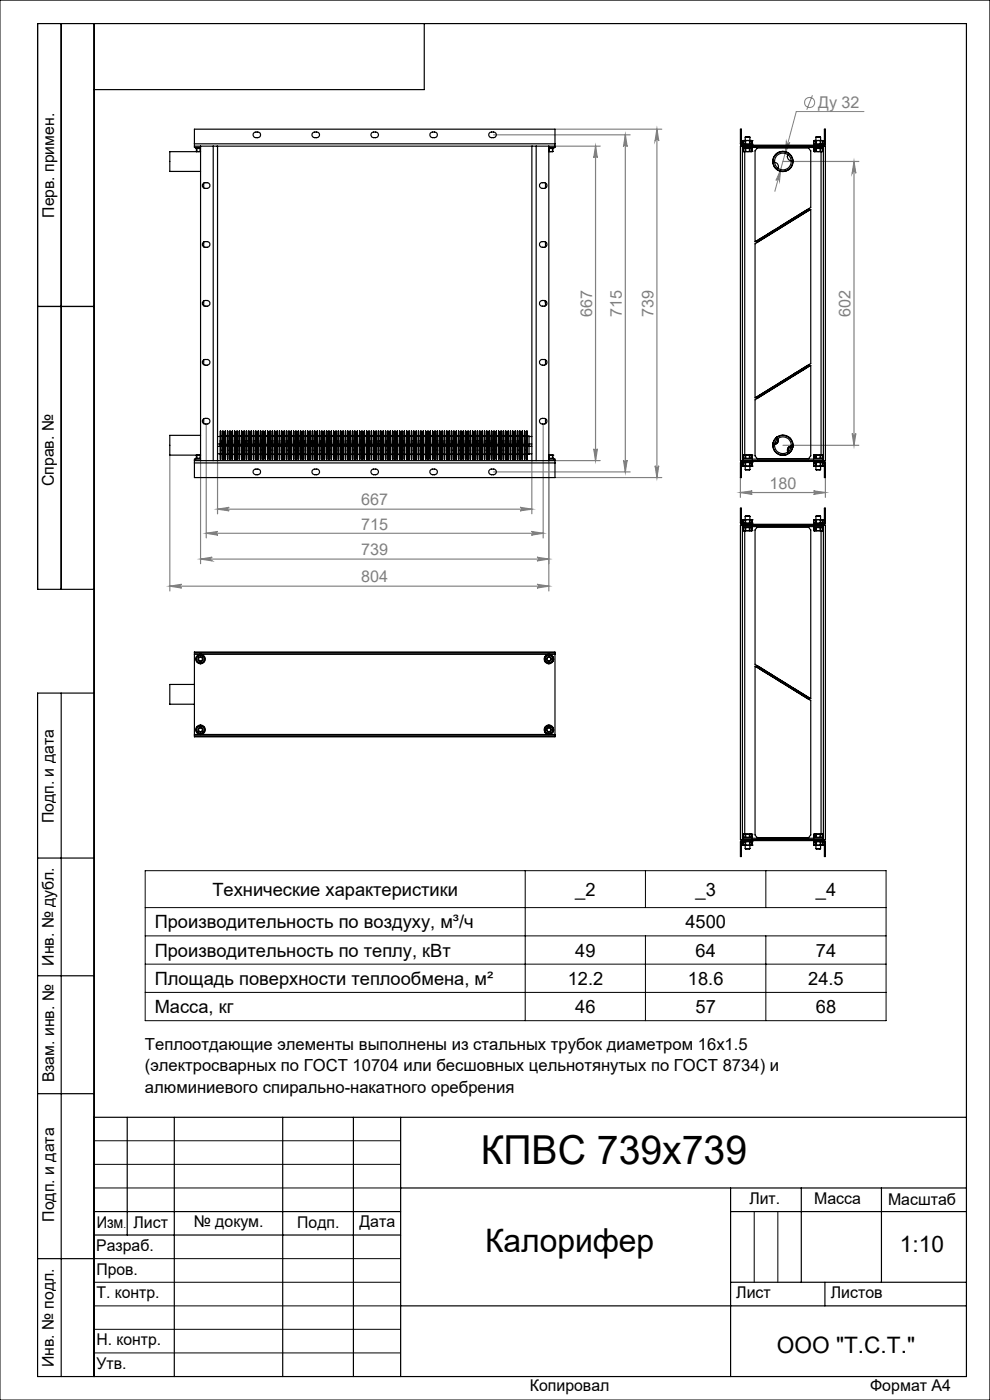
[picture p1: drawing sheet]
<svg xmlns="http://www.w3.org/2000/svg" width="210mm" height="297mm" viewBox="0 0 210 297" stroke-linecap="round" stroke-linejoin="round" font-family="sans-serif">
<defs><g id="words">
<text font-size="8.5" x="102" y="247">КПВС 739х739</text>
<text font-size="6.9" x="102.9" y="265.6">Калорифер</text>
<g font-size="4.8">
<text x="190.9" y="265.6">1:10</text>
<text x="164.8" y="287">ООО &quot;Т.С.Т.&quot;</text>
</g>
<g font-size="3.9">
<text x="45.1" y="190.1">Технические характеристики</text>
<text x="122" y="190">_2</text>
<text x="147.5" y="190">_3</text>
<text x="173.1" y="190">_4</text>
<text x="32.8" y="196.9">Производительность по воздуху, м³/ч</text>
<text x="145.4" y="196.9">4500</text>
<text x="32.8" y="202.9">Производительность по теплу, кВт</text>
<text x="122" y="202.9">49</text>
<text x="147.5" y="202.9">64</text>
<text x="173.1" y="202.9">74</text>
<text x="32.8" y="208.9">Площадь поверхности теплообмена, м²</text>
<text x="120.4" y="208.9">12.2</text>
<text x="145.9" y="208.9">18.6</text>
<text x="171.4" y="208.9">24.5</text>
<text x="32.8" y="214.9">Масса, кг</text>
<text x="122" y="214.9">46</text>
<text x="147.5" y="214.9">57</text>
<text x="173.1" y="214.9">68</text>
</g>
<g font-size="3.5">
<text x="30.7" y="222.8">Теплоотдающие элементы выполнены из стальных трубок диаметром 16x1.5</text>
<text x="30.7" y="227.3">(электросварных по ГОСТ 10704 или бесшовных цельнотянутых по ГОСТ 8734) и</text>
<text x="30.7" y="231.8">алюминиевого спирально-накатного оребрения</text>
</g>
<g font-size="3.4" fill="#808080">
<text x="173.5" y="22.9">Ду 32</text>
<text x="125.6" y="67.2" transform="rotate(-90 125.6 67.2)">667</text>
<text x="131.9" y="67.2" transform="rotate(-90 131.9 67.2)">715</text>
<text x="138.6" y="67.2" transform="rotate(-90 138.6 67.2)">739</text>
<text x="180.4" y="67.2" transform="rotate(-90 180.4 67.2)">602</text>
<text x="76.6" y="107.2">667</text>
<text x="163.2" y="103.7">180</text>
<text x="76.6" y="112.3">715</text>
<text x="76.6" y="117.8">739</text>
<text x="76.6" y="123.6">804</text>
</g>
<g font-size="3.4">
<text x="11.5" y="46.2" transform="rotate(-90 11.5 46.2)">Перв. примен.</text>
<text x="11.4" y="103.2" transform="rotate(-90 11.4 103.2)">Справ. №</text>
<text x="11.4" y="174.7" transform="rotate(-90 11.4 174.7)">Подп. и дата</text>
<text x="11.5" y="204.9" transform="rotate(-90 11.5 204.9)">Инв. № дубл.</text>
<text x="11.5" y="229.6" transform="rotate(-90 11.5 229.6)">Взам. инв. №</text>
<text x="159" y="255.5">Лит.</text>
<text x="172.7" y="255.5">Масса</text>
<text x="188.4" y="255.6">Масштаб</text>
<text x="11.5" y="259.2" transform="rotate(-90 11.5 259.2)">Подп. и дата</text>
<text x="20.5" y="260.4">Изм</text>
<text x="28.3" y="260.4">Лист</text>
<text x="41.1" y="260.4">№ докум.</text>
<text x="63.1" y="260.4">Подп.</text>
<text x="76.2" y="260.4">Дата</text>
<text x="20.4" y="265.4">Разраб.</text>
<text x="20.5" y="275.4">Т. контр.</text>
<text x="20.5" y="270.4">Пров.</text>
<text x="156.2" y="275.4">Лист</text>
<text x="176.2" y="275.4">Листов</text>
<text x="20.5" y="285.4">Н. контр.</text>
<text x="11.4" y="290" transform="rotate(-90 11.4 290)">Инв. № подл.</text>
<text x="20.5" y="290.4">Утв.</text>
<text x="112.4" y="295">Копировал</text>
<text x="184.6" y="295">Формат А4</text>
</g>
<text font-size="2.1" x="26.2" y="260.4">.</text>
</g></defs>
<g fill="none" stroke="#808080" stroke-width=".21">
<path d="M165.6 36l-.3 2.5a.39 .39 0 0 0-.2-.4 .39 .39 0 0 0-.5 .2zM166.8 30a.39 .39 0 0 0 .3 .5 .39 .39 0 0 0 .4-.3l-1 2.3zM172.3 20.2l-1.2 3.1M183.3 23.7h-14.4l-4.5 16.9"/>
<circle cx="171.7" cy="21.7" r="1.08"/>
</g>
<g fill="none" stroke="#808080" stroke-width=".25">
<path d="M104.7 28.6h29M117.7 31h9.6M117.7 27.4h22.7M126.3 31v66.7M126.3 31l.4 2.5a.39 .39 0 0 0-.4-.3 .39 .39 0 0 0-.4 .3zM132.6 28.6v71.5M132.6 28.6l.4 2.5a.39 .39 0 0 0-.4-.3 .39 .39 0 0 0-.3 .3zM139.3 27.4l.4 2.5a.39 .39 0 0 0-.4-.3 .39 .39 0 0 0-.3 .3zM139.3 27.4v73.9M166.1 34.3h16.1M181.2 34.3l.3 2.5a.39 .39 0 0 0-.3-.4 .39 .39 0 0 0-.4 .4zM181.2 34.3v60.2"/>
<path d="M36 96.6v28.8M42.5 97.7v21.9M43.7 90v24.1M46.1 97.7v11.3M112.8 97.7v11.3M115.2 90v24.1M116.4 97.7v27.7M117.7 97.7h9.6M125.9 95.2a.39 .39 0 0 0 .4 .4 .39 .39 0 0 0 .4-.4l-.4 2.5zM132.3 97.6a.39 .39 0 0 0 .3 .4 .39 .39 0 0 0 .4-.4l-.4 2.5zM139 98.8a.39 .39 0 0 0 .3 .4 .39 .39 0 0 0 .4-.4l-.4 2.5zM166.1 94.5h16.1"/>
<path d="M180.8 92a.39 .39 0 0 0 .4 .3 .39 .39 0 0 0 .3-.3l-.3 2.5zM42.5 118.6l2.5-.4a.39 .39 0 0 0-.3 .4 .39 .39 0 0 0 .3 .4zM42.5 118.6h73.9M43.7 113.1l2.5-.4a.39 .39 0 0 0-.3 .4 .39 .39 0 0 0 .3 .4zM43.7 113.1h71.5M46.1 108l2.5-.4a.37 .37 0 0 0-.3 .4 .37 .37 0 0 0 .3 .4zM46.1 108h66.7M104.7 100.1h29M110.3 107.6l2.5 .4-2.5 .4a.37 .37 0 0 0 .4-.4 .37 .37 0 0 0-.4-.4zM112.7 112.7l2.5 .4-2.5 .4a.39 .39 0 0 0 .4-.4 .39 .39 0 0 0-.4-.4zM113.9 118.2l2.5 .4-2.5 .4a.39 .39 0 0 0 .4-.4 .39 .39 0 0 0-.4-.4zM117.7 101.3h22.7"/>
<path d="M157.1 104.5l2.5-.4a.37 .37 0 0 0-.4 .4 .37 .37 0 0 0 .4 .4zM157.1 101.3v4.2M157.1 104.5h18M172.6 104.1l2.5 .4-2.5 .4a.37 .37 0 0 0 .3-.4 .37 .37 0 0 0-.3-.4zM175.1 101.3v4.2M36 124.4l2.5-.4a.39 .39 0 0 0-.3 .4 .39 .39 0 0 0 .3 .3zM36 124.4h80.4M113.9 124l2.5 .4-2.5 .3a.39 .39 0 0 0 .4-.3 .39 .39 0 0 0-.4-.4z"/>
</g>
<g fill="none" stroke="#000" stroke-width=".21">
<path d="M0 0h210v297h-210zM30.8 184.7h157.2v31.8h-157.2zM30.8 198.5h157.2M30.8 192.5h157.2M111.4 184.7v31.8M136.9 184.7v7.8M136.9 198.5v18M162.5 184.7v7.8M162.5 198.5v18M30.8 204.5h157.2M30.8 210.5h157.2M20 242h65"/>
<path d="M20 247h65M20 252h65M160 257v15M165 257v15M20 267h65M20 272h65M20 277h65M20 282h65M20 287h65"/>
</g>
<g fill="none" stroke="#000" stroke-width=".25">
<path d="M13 5v120M20 5v287M90 5v14h-70M8 65h12M20 125h-12v-120h197v287h-197v-145h12M13 147v145M8 182h12M8 207h12M8 232h12M20 237h185M27 237v25M37 237v55"/>
<path d="M60 237v55M75 237v55M85 237v55M20 257h65M85 252h120M155 252v40M155 257h50M170 252v20M187 252v20M8 267h12M20 262h65M85 277h120"/>
<path d="M155 272h50M175 272v5"/>
</g>
<g fill="#808080">
<path d="M165.6 36l-1 2.3a.39 .39 0 0 1 .5-.3 .39 .39 0 0 1 .2 .5zM166.8 30l-.3 2.5 1-2.3a.39 .39 0 0 1-.4 .3 .39 .39 0 0 1-.3-.5z"/>
<path d="M113.9 124l2.5 .4-2.5 .3a.39 .39 0 0 0 .4-.3 .39 .39 0 0 0-.4-.4zM36 124.4l2.5-.4a.39 .39 0 0 0-.3 .4 .39 .39 0 0 0 .3 .3z"/>
<path d="M132.3 97.6a.39 .39 0 0 0 .3 .4 .39 .39 0 0 0 .4-.4l-.4 2.5zM132.6 28.6l.4 2.5a.39 .39 0 0 0-.4-.3 .39 .39 0 0 0-.3 .3z"/>
<path d="M126.3 31l.4 2.5a.39 .39 0 0 0-.4-.3 .39 .39 0 0 0-.4 .3zM125.9 95.2a.39 .39 0 0 0 .4 .4 .39 .39 0 0 0 .4-.4l-.4 2.5zM139.3 27.4l.4 2.5a.39 .39 0 0 0-.4-.3 .39 .39 0 0 0-.3 .3zM139 98.8a.39 .39 0 0 0 .3 .4 .39 .39 0 0 0 .4-.4l-.4 2.5zM181.2 34.3l.3 2.5a.39 .39 0 0 0-.3-.4 .39 .39 0 0 0-.4 .4zM180.8 92a.39 .39 0 0 0 .4 .3 .39 .39 0 0 0 .3-.3l-.3 2.5z"/>
<path d="M46.1 108l2.5-.4a.37 .37 0 0 0-.3 .4 .37 .37 0 0 0 .3 .4zM110.3 107.6l2.5 .4-2.5 .4a.37 .37 0 0 0 .4-.4 .37 .37 0 0 0-.4-.4zM42.5 118.6l2.5-.4a.39 .39 0 0 0-.3 .4 .39 .39 0 0 0 .3 .4zM113.9 118.2l2.5 .4-2.5 .4a.39 .39 0 0 0 .4-.4 .39 .39 0 0 0-.4-.4zM157.1 104.5l2.5-.4a.37 .37 0 0 0-.4 .4 .37 .37 0 0 0 .4 .4zM172.6 104.1l2.5 .4-2.5 .4a.37 .37 0 0 0 .3-.4 .37 .37 0 0 0-.3-.4z"/>
<path d="M43.7 113.1l2.5-.4a.39 .39 0 0 0-.3 .4 .39 .39 0 0 0 .3 .4zM112.7 112.7l2.5 .4-2.5 .4a.39 .39 0 0 0 .4-.4 .39 .39 0 0 0-.4-.4z"/>
</g>
<g fill="none" stroke="#000" stroke-width=".25">
<path d="M41.2 30.5v.5M41.2 30.5v-3.1h76.5v3.1M41.2 31v.3h1.3M41.2 30.5h76.5M41.2 31h4M41.5 31.3v.2h1M41.7 32.1v.1M41.7 32.1h.1M41.7 31.5v.6M41.8 32.1h.6M41.8 31.5v.6M42.4 32.1h.1"/>
<path d="M42.4 31.5v.6M42.5 32.2h-6.5v4.2h6.5M42.5 31v66.7M43 39a.82 .82 0 0 1 .9-.3 .82 .82 0 0 1 .6 .8 .79 .79 0 0 1-1 .5 .79 .79 0 0 1-.5-1zM43.2 38.8v1.1M45.2 31h68.5M45.2 31v66.7M46.1 31v66.7M53.8 28.3a.8 .8 0 0 1 .9-.3 .8 .8 0 0 1 .5 .9 .79 .79 0 0 1-1 .3 .79 .79 0 0 1-.4-.9zM66.5 28.1a.76 .76 0 0 1 .9-.1 .76 .76 0 0 1 .3 .9 .79 .79 0 0 1-1 .3 .79 .79 0 0 1-.4-.9zM78.8 28.2a.88 .88 0 0 1 1.5 .4 .85 .85 0 0 1-.8 .6 .85 .85 0 0 1-.8-.5zM91.4 28.2a.77 .77 0 0 1 .9-.2 .77 .77 0 0 1 .4 .9 .79 .79 0 0 1-1 .3 .79 .79 0 0 1-.4-.9z"/>
<path d="M104 28.1a.76 .76 0 0 1 .9-.1 .76 .76 0 0 1 .3 .9 .79 .79 0 0 1-1 .3 .79 .79 0 0 1-.4-.9zM112.8 31v66.7M113.7 31h4M113.7 31v66.7M114.7 38.8a.77 .77 0 0 1 .9 0 .77 .77 0 0 1 .4 .8 .79 .79 0 0 1-1 .4 .79 .79 0 0 1-.5-1zM115.7 38.8v1.1M116.4 32.1h.1M116.4 32.2h.8M116.4 31v66.7M116.5 32.1h.7M116.5 31.5v.6M117.2 32.1h.1"/>
<path d="M117.2 31.5v.6M117.2 32.2h.1M117.3 31.5v.7M117.4 31.3v.2h-1M117.7 30.5v.5M117.7 31v.3h-1.3M157.1 31h18v66.7h-18zM157.1 30.5v-3.1h.2v3.1M157.1 30.5h.2M157.3 30.5l.1 .3h17.3l.2-.3M157.5 31h.1M157.5 31.3h17.1l.1-.3v66.7l-.1-.3h-17.1"/>
<path d="M157.5 31v66.7M157.6 30.6h2v.2M157.6 31.3v.8M157.6 29.8v1.2l-.3-.1-.2-.4M157.6 29.8h.4M157.6 29.8h.1M157.6 29.8h1.9M157.6 30.6h.1M157.6 30.6h.4M157.6 32.1h.1M157.6 32.1h1.9M157.6 30.6h.2"/>
<path d="M157.7 32.1h.3M157.7 31.5v.6M158 32.2v64.4M158 29.8h.2M158 30.6h.2M158 32.1h.2M158 29.8v.8M158 31.5v.6M158.1 29.1h1M158.1 29.1v.7M158.2 29.8h.8M158.2 30.6h.8"/>
<path d="M158.2 29.8v.8M158.2 32.1h.8M158.2 31.5v.6M159 32.1h.1M159 31.5v.6M159 29.8h.5M159 30.6h.1M159 29.8v.8M159.1 29.1v1.5M159.1 30.6h.4M159.1 32.1h.4M159.1 31.5v.6"/>
<path d="M159.5 32.1h.1M159.5 31.5v.6M159.5 29.8h.1M159.5 30.6h.1M159.5 30.6h-.1M159.5 29.8v.8M159.6 31.3v.2h-2M160.6 31.4h10.9l.5 .6v12l-11.8 7.3v-19.3zM164 34.5h-.1M164.3 34.5a.85 .85 0 0 1 .7 1.2M164.8 35.9v.1M167.1 32.8a.88 .88 0 0 0 .8 1.3"/>
<path d="M167.3 32.6h.1M168.2 34h.1M172.6 31.3v.2h2v-.2M172.6 29.8h.4M172.6 29.8h.1M172.6 29.8h1.9M172.6 30.6h.1M172.6 30.6h.4M172.6 30.6h.2M172.6 29.8v.8M172.6 32.1h.1M172.6 32.1h.4"/>
<path d="M172.6 32.1h1.9M172.6 31.5v.6M173 29.8h.1M173 30.6h.1M173 32.1h.2M173 29.8v.8M173 31.5v.6M173.1 29.1h1M173.1 29.1v.7M173.1 30.6h.9M173.1 29.8h.9M173.1 29.8v.8"/>
<path d="M173.2 32.1h.8M173.2 31.5v.6M174 32.1h.1M174 31.5v.6M174 29.8h.1M174 30.6h.1M174 29.8v.8M174.1 29.1v.7M174.1 29.8h.4M174.1 30.6h.4M174.1 32.1h.4M174.1 29.8v.8"/>
<path d="M174.1 31.5v.6M174.2 32.2v64.4M174.5 31.5v.6M174.5 32.1h.1M174.5 29.8h.1M174.5 30.6h.1M174.5 30.6h-.1M174.5 29.8v.8M174.9 30.5v-3.1h.2v3.1M174.9 30.5h.2M175.1 30.5l-.4 .5-.1-.4h-2v.2M43 51.5a.79 .79 0 0 1 1-.3 .79 .79 0 0 1 .4 .9 .79 .79 0 0 1-.9 .4 .79 .79 0 0 1-.5-1z"/>
<path d="M43.2 51.3v1.1M114.7 51.3a.77 .77 0 0 1 .9 0 .77 .77 0 0 1 .4 .8 .79 .79 0 0 1-1 .4 .79 .79 0 0 1-.5-1zM115.7 51.3v1.1M160.2 51.7l11.8-7.3v32.7l-11.8 7.3zM160.4 51.1l.2 .3M167.9 46.5h.1M168.6 46.1h.1M171.6 44.3l-11.2 6.8M171.6 44.3l.1 .3M171.7 44.6l-11.1 6.8M43 76.5a.82 .82 0 0 1 .9-.3 .82 .82 0 0 1 .6 .8 .79 .79 0 0 1-1 .5 .79 .79 0 0 1-.5-1zM43.1 63.9a.78 .78 0 0 1 1-.2 .78 .78 0 0 1 .3 1 .82 .82 0 0 1-.9 .3 .82 .82 0 0 1-.6-.8z"/>
<path d="M43.2 63.8v1.1M43.2 76.3v1.1M114.5 76.5a.79 .79 0 0 1 1-.3 .79 .79 0 0 1 .5 .9 .79 .79 0 0 1-1 .4 .79 .79 0 0 1-.5-1zM114.6 63.9a.79 .79 0 0 1 1-.1 .79 .79 0 0 1 .4 .9 .82 .82 0 0 1-1 .3 .82 .82 0 0 1-.6-.8zM115.6 63.8l.1 1.1M115.7 63.8v.5M115.7 63.8v.4M115.7 76.3v1.1M167.7 79.7h.1M168.7 79.1v.1M171.6 77.4l-11.2 6.9M171.6 77.4l.1 .2"/>
<path d="M171.7 77.6l-11.1 6.9M41.2 97.7v.5M41.2 98.2h76.5M41.2 98.2v3.1h76.5v-3.1M41.2 97.7h4M41.7 96.6h.1M41.7 96.6v.6M41.8 96.6h.6M41.8 96.6v.6M42.4 96.6v.6M42.5 97.2h-1v.2M42.5 92.4h-6.5v4.2h6.4"/>
<path d="M42.5 97.4h-1.3v.3M43 89a.79 .79 0 0 1 1-.3 .79 .79 0 0 1 .4 .9 .79 .79 0 0 1-.9 .4 .79 .79 0 0 1-.5-1zM43.2 88.8v1.1M45.2 97.7h68.5M46.1 94.2h.6M46.1 92.6h.6M46.1 96.3h.6M46.1 94.7h.6M46.7 91.5v2M46.7 91.5v2.8M46.7 93.5v3.9M46.7 91.5h.1"/>
<path d="M46.7 97.4h.1M46.7 93.5h.1M46.8 91.5v2M46.8 93.5v2M46.8 95.5v1.9M46.8 91.5v1M46.8 93.5v1.1M46.8 92.5v1.8M46.8 94.6v.9M46.8 95.5v.9M46.8 94.3v.1M46.8 94.3h.4"/>
<path d="M46.8 92.5h.4M46.8 96.4v1M46.8 96.4h.4M46.8 94.6h.4M47.2 92.5v1.8M47.2 94.6v1.8M47.2 94.3v.1M47.2 96.4l.1 1M47.3 91.5v2M47.3 93.5v3.9M47.3 91.5h.1M47.3 91.5l-.1 1"/>
<path d="M47.3 97.4h.1M47.3 93.5h.1M47.3 93.5l-.1 1.1M47.3 91.5v1M47.3 93.5v1.1M47.3 92.5v1.8M47.3 94.6v1.8M47.3 94.3v.1M47.3 94.3h.4M47.3 92.5h.4M47.3 96.4v1M47.3 96.4h.4"/>
<path d="M47.3 94.6h.4M47.7 92.5v1.8M47.7 94.6v1.8M47.7 94.3v.1M47.7 96.4l.1 1M47.8 91.5v2M47.8 91.5h.1M47.8 91.5l-.1 1M47.8 97.4h.1M47.8 93.5h.1M47.8 93.5l-.1 1.1M47.8 93.5v3.9"/>
<path d="M47.8 91.5v1M47.8 93.5v1.1M47.8 92.5v1.8M47.8 94.6v1.8M47.8 94.3v.1M47.8 94.3h.4M47.8 92.5h.4M47.8 96.4v1M47.8 96.4h.4M47.8 94.6h.4M48.2 92.5v1.8M48.2 94.6v1.8"/>
<path d="M48.2 94.3v.1M48.2 96.4l.1 1M48.3 91.5v2M48.3 93.5v3.9M48.3 91.5h.1M48.3 91.5l-.1 1M48.3 97.4h.1M48.3 93.5h.1M48.3 93.5l-.1 1.1M48.3 93.5v2M48.3 95.5v1.9M48.3 91.5v1"/>
<path d="M48.3 93.5v1.1M48.3 92.5v1.8M48.3 94.6v.9M48.3 95.5v.9M48.3 94.3v.1M48.3 94.3h.4M48.3 92.5h.4M48.3 96.4v1M48.3 96.4h.4M48.3 94.6h.4M48.7 92.5v1.8M48.7 94.6v1.8"/>
<path d="M48.7 94.3v.1M48.7 96.4l.1 1M48.8 91.5v2M48.8 93.5v3.9M48.8 91.5h.1M48.8 91.5l-.1 1M48.8 97.4h.1M48.8 93.5h.1M48.8 93.5l-.1 1.1M48.8 93.5v2M48.8 95.5v1.9M48.8 91.5l.1 1"/>
<path d="M48.8 93.5l.1 1.1M48.9 92.5v1.8M48.9 94.6v.9M48.9 95.5v.9M48.9 94.3l-.1 .1M48.9 94.3h.3M48.9 92.5h.3M48.9 96.4l-.1 1M48.9 96.4h.3M48.9 94.6h.3M49.2 92.5v1.8M49.2 94.6v1.8"/>
<path d="M49.2 94.3v.1M49.2 96.4v1M49.2 91.5v2M49.2 93.5v3.9M49.2 91.5h.1M49.2 91.5v1M49.2 97.4h.1M49.2 93.5h.1M49.2 93.5v1.1M49.3 91.5v2M49.3 93.5v3.9M49.3 91.5l.1 1"/>
<path d="M49.3 93.5l.1 1.1M49.4 92.5v1.8M49.4 94.6v1.8M49.4 94.3v.1M49.4 94.3h.3M49.4 92.5h.3M49.4 96.4l-.1 1M49.4 96.4h.3M49.4 94.6h.3M49.7 92.5v1.8M49.7 94.6v1.8M49.7 94.3v.1"/>
<path d="M49.7 96.4l.1 1M49.8 91.5v2M49.8 91.5h.1M49.8 91.5l-.1 1M49.8 97.4h.1M49.8 93.5h.1M49.8 93.5l-.1 1.1M49.8 93.5v3.9M49.8 91.5v1M49.8 93.5v1.1M49.8 92.5v1.8M49.8 94.6v1.8"/>
<path d="M49.8 94.3v.1M49.8 94.3h.4M49.8 92.5h.4M49.8 96.4v1M49.8 96.4h.4M49.8 94.6h.4M50.2 92.5v1.8M50.2 94.6v1.8M50.2 94.3v.1M50.2 96.4l.1 1M50.3 91.5v2M50.3 93.5v3.9"/>
<path d="M50.3 91.5h.1M50.3 91.5l-.1 1M50.3 97.4h.1M50.3 93.5h.1M50.3 93.5l-.1 1.1M50.3 93.5v2M50.3 95.5v1.9M50.3 91.5v1M50.3 93.5v1.1M50.3 92.5v1.8M50.3 94.6v.9M50.3 95.5v.9"/>
<path d="M50.3 94.3v.1M50.3 94.3h.4M50.3 92.5h.4M50.3 96.4v1M50.3 96.4h.4M50.3 94.6h.4M50.7 92.5v1.8M50.7 94.6v1.8M50.7 94.3v.1M50.7 96.4l.1 1M50.8 91.5v2M50.8 93.5v3.9"/>
<path d="M50.8 91.5h.1M50.8 91.5l-.1 1M50.8 97.4h.1M50.8 93.5h.1M50.8 93.5l-.1 1.1M50.8 91.5v1M50.8 93.5v1.1M50.8 92.5v1.8M50.8 94.6v1.8M50.8 94.3v.1M50.8 94.3h.4M50.8 92.5h.4"/>
<path d="M50.8 96.4v1M50.8 96.4h.4M50.8 94.6h.4M51.2 92.5v1.8M51.2 94.6v1.8M51.2 94.3v.1M51.2 96.4l.1 1M51.3 93.5v3.9M51.3 91.5h.1M51.3 91.5l-.1 1M51.3 97.4h.1M51.3 93.5h.1"/>
<path d="M51.3 93.5l-.1 1.1M51.3 91.5v2M51.3 91.5v1M51.3 93.5v1.1M51.3 92.5v1.8M51.3 94.6v1.8M51.3 94.3v.1M51.3 94.3h.4M51.3 92.5h.4M51.3 96.4v1M51.3 96.4h.4M51.3 94.6h.4"/>
<path d="M51.7 92.5v1.8M51.7 94.6v1.8M51.7 94.3v.1M51.7 96.4l.1 1M51.8 91.5v2M51.8 93.5v3.9M51.8 91.5h.1M51.8 91.5l-.1 1M51.8 97.4h.1M51.8 93.5h.1M51.8 93.5l-.1 1.1M51.8 91.5l.1 1"/>
<path d="M51.8 93.5l.1 1.1M51.9 92.5v1.8M51.9 94.6v1.8M51.9 94.3l-.1 .1M51.9 94.3h.3M51.9 92.5h.3M51.9 96.4l-.1 1M51.9 96.4h.3M51.9 94.6h.3M52.2 92.5v1.8M52.2 94.6v1.8M52.2 94.3v.1"/>
<path d="M52.2 96.4v1M52.2 91.5v2M52.2 93.5v3.9M52.2 91.5h.1M52.2 91.5v1M52.2 97.4h.1M52.2 93.5h.1M52.2 93.5v1.1M52.3 91.5v2M52.3 93.5v2M52.3 95.5v1.9M52.3 91.5l.1 1"/>
<path d="M52.3 93.5l.1 1.1M52.4 92.5v1.8M52.4 94.6v.9M52.4 95.5v.9M52.4 94.3v.1M52.4 94.3h.3M52.4 92.5h.3M52.4 96.4l-.1 1M52.4 96.4h.3M52.4 94.6h.3M52.7 92.5v1.8M52.7 94.6v1.8"/>
<path d="M52.7 94.3v.1M52.7 96.4l.1 1M52.8 91.5v2M52.8 93.5v3.9M52.8 91.5h.1M52.8 91.5l-.1 1M52.8 97.4h.1M52.8 93.5h.1M52.8 93.5l-.1 1.1M52.8 91.5v1M52.8 93.5v1.1M52.8 92.5v1.8"/>
<path d="M52.8 94.6v1.8M52.8 94.3v.1M52.8 94.3h.4M52.8 92.5h.4M52.8 96.4v1M52.8 96.4h.4M52.8 94.6h.4M53.2 92.5v1.8M53.2 94.6v1.8M53.2 94.3v.1M53.2 96.4l.1 1M53.3 91.5v2"/>
<path d="M53.3 91.5h.1M53.3 91.5l-.1 1M53.3 97.4h.1M53.3 93.5h.1M53.3 93.5l-.1 1.1M53.3 93.5v3.9M53.3 91.5v1M53.3 93.5v1.1M53.3 92.5v1.8M53.3 94.6v1.8M53.3 94.3v.1M53.3 94.3h.4"/>
<path d="M53.3 92.5h.4M53.3 96.4v1M53.3 96.4h.4M53.3 94.6h.4M53.7 92.5v1.8M53.7 94.6v1.8M53.7 94.3v.1M53.7 96.4l.1 1M53.8 99.8a.79 .79 0 0 1 .9-.3 .79 .79 0 0 1 .5 .9 .79 .79 0 0 1-1 .3 .79 .79 0 0 1-.4-.9zM53.8 91.5v2M53.8 91.5h.1M53.8 91.5l-.1 1"/>
<path d="M53.8 97.4h.1M53.8 93.5h.1M53.8 93.5l-.1 1.1M53.8 93.5v3.9M53.8 91.5v1M53.8 93.5v1.1M53.8 92.5v1.8M53.8 94.6v1.8M53.8 94.3v.1M53.8 94.3h.4M53.8 92.5h.4M53.8 96.4v1"/>
<path d="M53.8 96.4h.4M53.8 94.6h.4M54.2 92.5v1.8M54.2 94.6v1.8M54.2 94.3v.1M54.2 96.4l.1 1M54.3 91.5v2M54.3 93.5v3.9M54.3 91.5h.1M54.3 91.5l-.1 1M54.3 97.4h.1M54.3 93.5h.1"/>
<path d="M54.3 93.5l-.1 1.1M54.3 93.5v2M54.3 95.5v1.9M54.3 91.5v1M54.3 93.5v1.1M54.3 92.5v1.8M54.3 94.6v.9M54.3 95.5v.9M54.3 94.3v.1M54.3 94.3h.4M54.3 92.5h.4M54.3 96.4v1"/>
<path d="M54.3 96.4h.4M54.3 94.6h.4M54.7 92.5v1.8M54.7 94.6v1.8M54.7 94.3v.1M54.7 96.4l.1 1M54.8 91.5v2M54.8 93.5v3.9M54.8 91.5h.1M54.8 91.5l-.1 1M54.8 97.4h.1M54.8 93.5h.1"/>
<path d="M54.8 93.5l-.1 1.1M54.8 93.5v2M54.8 95.5v1.9M54.8 91.5l.1 1M54.8 93.5l.1 1.1M54.9 92.5v1.8M54.9 94.6v.9M54.9 95.5v.9M54.9 94.3l-.1 .1M54.9 92.5h.3M54.9 96.4l-.1 1M54.9 96.4h.3"/>
<path d="M54.9 94.6h.3M55.2 91.5v2M55.2 92.5v1.8h-.3M55.2 93.5v3.9M55.2 94.6v1.8M55.2 91.5h.1M55.2 91.5v1M55.2 93.5v1.1M55.2 96.4v1M55.2 97.4h.1M55.2 93.5h.1M55.3 91.5v2"/>
<path d="M55.3 93.5v3.9M55.3 91.5l.1 1M55.3 93.5l.1 1.1M55.4 92.5v1.8M55.4 94.6v1.8M55.4 94.3v.1M55.4 94.3h.3M55.4 92.5h.3M55.4 96.4l-.1 1M55.4 96.4h.3M55.4 94.6h.3M55.7 92.5v1.8"/>
<path d="M55.7 94.6v1.8M55.7 94.3v.1M55.7 96.4l.1 1M55.8 91.5h.1M55.8 91.5l-.1 1M55.8 97.4h.1M55.8 93.5h.1M55.8 93.5l-.1 1.1M55.8 91.5v2M55.8 93.5v3.9M55.8 91.5v1M55.8 93.5v1.1"/>
<path d="M55.8 92.5v1.8M55.8 94.6v1.8M55.8 94.3v.1M55.8 94.3h.4M55.8 92.5h.4M55.8 96.4v1M55.8 96.4h.4M55.8 94.6h.4M56.2 92.5v1.8M56.2 94.6v1.8M56.2 94.3v.1M56.2 96.4l.1 1"/>
<path d="M56.3 91.5v2M56.3 93.5v3.9M56.3 91.5h.1M56.3 91.5l-.1 1M56.3 97.4h.1M56.3 93.5h.1M56.3 93.5l-.1 1.1M56.3 93.5v2M56.3 95.5v1.9M56.3 91.5v1M56.3 93.5v1.1M56.3 92.5v1.8"/>
<path d="M56.3 94.6v.9M56.3 95.5v.9M56.3 94.3v.1M56.3 94.3h.4M56.3 92.5h.4M56.3 96.4v1M56.3 96.4h.4M56.3 94.6h.4M56.7 92.5v1.8M56.7 94.6v1.8M56.7 94.3v.1M56.7 96.4l.1 1"/>
<path d="M56.8 91.5v2M56.8 93.5v3.9M56.8 91.5h.1M56.8 91.5l-.1 1M56.8 97.4h.1M56.8 93.5h.1M56.8 93.5l-.1 1.1M56.8 91.5v1M56.8 93.5v1.1M56.8 92.5v1.8M56.8 94.6v1.8M56.8 94.3v.1"/>
<path d="M56.8 94.3h.4M56.8 92.5h.4M56.8 96.4v1M56.8 96.4h.4M56.8 94.6h.4M57.2 92.5v1.8M57.2 94.6v1.8M57.2 94.3v.1M57.2 96.4l.1 1M57.3 91.5v2M57.3 93.5v3.9M57.3 91.5h.1"/>
<path d="M57.3 91.5l-.1 1M57.3 97.4h.1M57.3 93.5h.1M57.3 93.5l-.1 1.1M57.3 92.5v1.8h.4M57.3 94.6v.9M57.3 95.5v.9M57.3 93.5v2M57.3 95.5v1.9M57.3 91.5v1M57.3 93.5v1.1M57.3 96.4v1"/>
<path d="M57.3 92.5h.4M57.3 96.4h.4M57.3 94.6h.4M57.7 92.5v1.8M57.7 94.6v1.8M57.7 94.3v.1M57.7 96.4v1M57.7 91.5v2M57.7 93.5v3.9M57.7 91.5h.1M57.7 91.5v1M57.7 97.4h.1"/>
<path d="M57.7 93.5h.1M57.7 93.5v1.1M57.8 91.5v2M57.8 93.5v3.9M57.8 91.5l.1 1M57.8 93.5l.1 1.1M57.9 92.5v1.8M57.9 94.6v1.8M57.9 94.3v.1M57.9 92.5h.3M57.9 96.4l-.1 1M57.9 96.4h.3"/>
<path d="M57.9 94.6h.3M58.2 91.5v2M58.2 92.5v1.8h-.3M58.2 93.5v3.9M58.2 94.6v1.8M58.2 91.5h.1M58.2 91.5v1M58.2 93.5v1.1M58.2 96.4v1M58.2 97.4h.1M58.2 93.5h.1M58.3 91.5v2"/>
<path d="M58.3 93.5v2M58.3 95.5v1.9M58.3 91.5v1M58.3 93.5v1.1M58.3 92.5v1.8M58.3 94.6v.9M58.3 95.5v.9M58.3 94.3v.1M58.3 94.3h.4M58.3 92.5h.4M58.3 96.4v1M58.3 96.4h.4"/>
<path d="M58.3 94.6h.4M58.7 92.5v1.8M58.7 94.6v1.8M58.7 94.3v.1M58.7 96.4l.1 1M58.8 91.5v2M58.8 93.5v3.9M58.8 91.5h.1M58.8 91.5l-.1 1M58.8 97.4h.1M58.8 93.5h.1M58.8 93.5l-.1 1.1"/>
<path d="M58.8 91.5v1M58.8 93.5v1.1M58.8 92.5v1.8M58.8 94.6v1.8M58.8 94.3v.1M58.8 94.3h.4M58.8 92.5h.4M58.8 96.4v1M58.8 96.4h.4M58.8 94.6h.4M59.2 92.5v1.8M59.2 94.6v1.8"/>
<path d="M59.2 94.3v.1M59.2 96.4l.1 1M59.3 91.5h.1M59.3 91.5l-.1 1M59.3 97.4h.1M59.3 93.5h.1M59.3 93.5l-.1 1.1M59.3 91.5v2M59.3 93.5v3.9M59.3 91.5v1M59.3 93.5v1.1M59.3 92.5v1.8"/>
<path d="M59.3 94.6v1.8M59.3 94.3v.1M59.3 94.3h.4M59.3 92.5h.4M59.3 96.4v1M59.3 96.4h.4M59.3 94.6h.4M59.7 92.5v1.8M59.7 94.6v1.8M59.7 94.3v.1M59.7 96.4l.1 1M59.8 91.5v2"/>
<path d="M59.8 93.5v3.9M59.8 91.5h.1M59.8 91.5l-.1 1M59.8 97.4h.1M59.8 93.5h.1M59.8 93.5l-.1 1.1M59.8 93.5v2M59.8 95.5v1.9M59.8 91.5v1M59.8 93.5v1.1M59.8 92.5v1.8M59.8 94.6v.9"/>
<path d="M59.8 95.5v.9M59.8 94.3v.1M59.8 94.3h.4M59.8 92.5h.4M59.8 96.4v1M59.8 96.4h.4M59.8 94.6h.4M60.2 92.5v1.8M60.2 94.6v1.8M60.2 94.3v.1M60.2 96.4l.1 1M60.3 91.5v2"/>
<path d="M60.3 93.5v3.9M60.3 91.5h.1M60.3 91.5l-.1 1M60.3 97.4h.1M60.3 93.5h.1M60.3 93.5l-.1 1.1M60.3 92.5v1.8h.4M60.3 94.6v.9M60.3 95.5v.9M60.3 93.5v2M60.3 95.5v1.9M60.3 91.5v1"/>
<path d="M60.3 93.5v1.1M60.3 96.4v1M60.3 92.5h.4M60.3 96.4h.4M60.3 94.6h.4M60.7 92.5v1.8M60.7 94.6v1.8M60.7 94.3v.1M60.7 96.4v1M60.7 91.5v2M60.7 93.5v3.9M60.7 91.5h.1"/>
<path d="M60.7 91.5v1M60.7 97.4h.1M60.7 93.5h.1M60.7 93.5v1.1M60.8 91.5v2M60.8 93.5v3.9M60.8 91.5l.1 1M60.8 93.5l.1 1.1M60.9 92.5v1.8M60.9 94.6v1.8M60.9 94.3v.1M60.9 94.3h.3"/>
<path d="M60.9 92.5h.3M60.9 96.4l-.1 1M60.9 96.4h.3M60.9 94.6h.3M61.2 92.5v1.8M61.2 94.6v1.8M61.2 94.3v.1M61.2 96.4l.1 1M61.3 91.5h.1M61.3 91.5l-.1 1M61.3 97.4h.1M61.3 93.5h.1"/>
<path d="M61.3 93.5l-.1 1.1M61.3 91.5v2M61.3 93.5v3.9M61.3 91.5v1M61.3 93.5v1.1M61.3 92.5v1.8M61.3 94.6v1.8M61.3 94.3v.1M61.3 94.3h.4M61.3 92.5h.4M61.3 96.4v1M61.3 96.4h.4"/>
<path d="M61.3 94.6h.4M61.7 92.5v1.8M61.7 94.6v1.8M61.7 94.3v.1M61.7 96.4l.1 1M61.8 93.5v3.9M61.8 91.5h.1M61.8 91.5l-.1 1M61.8 97.4h.1M61.8 93.5h.1M61.8 93.5l-.1 1.1M61.8 91.5v2"/>
<path d="M61.8 91.5v1M61.8 93.5v1.1M61.8 92.5v1.8M61.8 94.6v1.8M61.8 94.3v.1M61.8 94.3h.4M61.8 92.5h.4M61.8 96.4v1M61.8 96.4h.4M61.8 94.6h.4M62.2 92.5v1.8M62.2 94.6v1.8"/>
<path d="M62.2 94.3v.1M62.2 96.4l.1 1M62.3 91.5v2M62.3 93.5v3.9M62.3 91.5h.1M62.3 91.5l-.1 1M62.3 97.4h.1M62.3 93.5h.1M62.3 93.5l-.1 1.1M62.3 93.5v2M62.3 95.5v1.9M62.3 91.5v1"/>
<path d="M62.3 93.5v1.1M62.3 92.5v1.8M62.3 94.6v.9M62.3 95.5v.9M62.3 94.3v.1M62.3 94.3h.4M62.3 92.5h.4M62.3 96.4v1M62.3 96.4h.4M62.3 94.6h.4M62.7 92.5v1.8M62.7 94.6v1.8"/>
<path d="M62.7 94.3v.1M62.7 96.4l.1 1M62.8 91.5v2M62.8 93.5v3.9M62.8 91.5h.1M62.8 91.5l-.1 1M62.8 97.4h.1M62.8 93.5h.1M62.8 93.5l-.1 1.1M62.8 91.5v1M62.8 93.5v1.1M62.8 92.5v1.8"/>
<path d="M62.8 94.6v1.8M62.8 94.3v.1M62.8 94.3h.4M62.8 92.5h.4M62.8 96.4v1M62.8 96.4h.4M62.8 94.6h.4M63.2 92.5v1.8M63.2 94.6v1.8M63.2 94.3v.1M63.2 96.4l.1 1M63.3 91.5v2"/>
<path d="M63.3 93.5v3.9M63.3 91.5h.1M63.3 91.5l-.1 1M63.3 97.4h.1M63.3 93.5h.1M63.3 93.5l-.1 1.1M63.3 91.5l.1 1M63.3 93.5l.1 1.1M63.4 92.5v1.8M63.4 94.6v1.8M63.4 94.3l-.1 .1M63.4 94.3h.3"/>
<path d="M63.4 92.5h.3M63.4 96.4l-.1 1M63.4 96.4h.3M63.4 94.6h.3M63.7 92.5v1.8M63.7 94.6v1.8M63.7 94.3v.1M63.7 96.4v1M63.7 91.5v2M63.7 93.5v3.9M63.7 91.5h.1M63.7 91.5v1"/>
<path d="M63.7 97.4h.1M63.7 93.5h.1M63.7 93.5v1.1M63.8 91.5v2M63.8 93.5v3.9M63.8 91.5l.1 1M63.8 93.5l.1 1.1M63.9 92.5v1.8M63.9 94.6v1.8M63.9 94.3v.1M63.9 94.3h.3M63.9 92.5h.3"/>
<path d="M63.9 96.4l-.1 1M63.9 96.4h.3M63.9 94.6h.3M64.2 92.5v1.8M64.2 94.6v1.8M64.2 94.3v.1M64.2 96.4l.1 1M64.3 91.5v2M64.3 93.5v3.9M64.3 91.5h.1M64.3 91.5l-.1 1M64.3 97.4h.1"/>
<path d="M64.3 93.5h.1M64.3 93.5l-.1 1.1M64.3 93.5v2M64.3 95.5v1.9M64.3 91.5v1M64.3 93.5v1.1M64.3 92.5v1.8M64.3 94.6v.9M64.3 95.5v.9M64.3 94.3v.1M64.3 94.3h.4M64.3 92.5h.4"/>
<path d="M64.3 96.4v1M64.3 96.4h.4M64.3 94.6h.4M64.7 92.5v1.8M64.7 94.6v1.8M64.7 94.3v.1M64.7 96.4l.1 1M64.8 91.5v2M64.8 93.5v3.9M64.8 91.5h.1M64.8 91.5l-.1 1M64.8 97.4h.1"/>
<path d="M64.8 93.5h.1M64.8 93.5l-.1 1.1M64.8 91.5v1M64.8 93.5v1.1M64.8 92.5v1.8M64.8 94.6v1.8M64.8 94.3v.1M64.8 94.3h.4M64.8 92.5h.4M64.8 96.4v1M64.8 96.4h.4M64.8 94.6h.4"/>
<path d="M65.2 92.5v1.8M65.2 94.6v1.8M65.2 94.3v.1M65.2 96.4l.1 1M65.3 93.5v3.9M65.3 91.5h.1M65.3 91.5l-.1 1M65.3 97.4h.1M65.3 93.5h.1M65.3 93.5l-.1 1.1M65.3 91.5v2M65.3 91.5v1"/>
<path d="M65.3 93.5v1.1M65.3 92.5v1.8M65.3 94.6v1.8M65.3 94.3v.1M65.3 94.3h.4M65.3 92.5h.4M65.3 96.4v1M65.3 96.4h.4M65.3 94.6h.4M65.7 92.5v1.8M65.7 94.6v1.8M65.7 94.3v.1"/>
<path d="M65.7 96.4l.1 1M65.8 91.5v2M65.8 93.5v3.9M65.8 91.5h.1M65.8 91.5l-.1 1M65.8 97.4h.1M65.8 93.5h.1M65.8 93.5l-.1 1.1M65.8 93.5v2M65.8 95.5v1.9M65.8 91.5v1M65.8 93.5v1.1"/>
<path d="M65.8 92.5v1.8M65.8 94.6v.9M65.8 95.5v.9M65.8 94.3v.1M65.8 94.3h.4M65.8 92.5h.4M65.8 96.4v1M65.8 96.4h.4M65.8 94.6h.4M66.2 92.5v1.8M66.2 94.6v1.8M66.2 94.3v.1"/>
<path d="M66.2 96.4l.1 1M66.3 91.5v2M66.3 93.5v3.9M66.3 91.5h.1M66.3 91.5l-.1 1M66.3 97.4h.1M66.3 93.5h.1M66.3 93.5l-.1 1.1M66.3 93.5v2M66.3 95.5v1.9M66.3 91.5l.1 1M66.3 93.5l.1 1.1"/>
<path d="M66.4 92.5v1.8M66.4 94.6v.9M66.4 95.5v.9M66.4 94.3l-.1 .1M66.4 94.3h.3M66.4 92.5h.3M66.4 96.4l-.1 1M66.4 96.4h.3M66.4 94.6h.3M66.5 99.6a.76 .76 0 0 1 .9-.1 .76 .76 0 0 1 .3 .9 .79 .79 0 0 1-1 .3 .79 .79 0 0 1-.4-.9zM66.7 92.5v1.8M66.7 94.6v1.8"/>
<path d="M66.7 94.3v.1M66.7 96.4v1M66.7 91.5v2M66.7 93.5v3.9M66.7 91.5h.1M66.7 91.5v1M66.7 97.4h.1M66.7 93.5h.1M66.7 93.5v1.1M66.8 91.5v2M66.8 93.5v3.9M66.8 91.5l.1 1"/>
<path d="M66.8 93.5l.1 1.1M66.9 92.5v1.8M66.9 94.6v1.8M66.9 94.3v.1M66.9 94.3h.3M66.9 92.5h.3M66.9 96.4l-.1 1M66.9 96.4h.3M66.9 94.6h.3M67.2 92.5v1.8M67.2 94.6v1.8M67.2 94.3v.1"/>
<path d="M67.2 96.4l.1 1M67.3 91.5v2M67.3 91.5h.1M67.3 91.5l-.1 1M67.3 97.4h.1M67.3 93.5h.1M67.3 93.5l-.1 1.1M67.3 93.5v3.9M67.3 91.5v1M67.3 93.5v1.1M67.3 92.5v1.8M67.3 94.6v1.8"/>
<path d="M67.3 94.3v.1M67.3 94.3h.4M67.3 92.5h.4M67.3 96.4v1M67.3 96.4h.4M67.3 94.6h.4M67.7 92.5v1.8M67.7 94.6v1.8M67.7 94.3v.1M67.7 96.4l.1 1M67.8 91.5v2M67.8 93.5v3.9"/>
<path d="M67.8 91.5h.1M67.8 91.5l-.1 1M67.8 97.4h.1M67.8 93.5h.1M67.8 93.5l-.1 1.1M67.8 93.5v2M67.8 95.5v1.9M67.8 91.5v1M67.8 93.5v1.1M67.8 92.5v1.8M67.8 94.6v.9M67.8 95.5v.9"/>
<path d="M67.8 94.3v.1M67.8 94.3h.4M67.8 92.5h.4M67.8 96.4v1M67.8 96.4h.4M67.8 94.6h.4M68.2 92.5v1.8M68.2 94.6v1.8M68.2 94.3v.1M68.2 96.4l.1 1M68.3 91.5v2M68.3 93.5v3.9"/>
<path d="M68.3 91.5h.1M68.3 91.5l-.1 1M68.3 97.4h.1M68.3 93.5h.1M68.3 93.5l-.1 1.1M68.3 91.5v1M68.3 93.5v1.1M68.3 92.5v1.8M68.3 94.6v1.8M68.3 94.3v.1M68.3 94.3h.4M68.3 92.5h.4"/>
<path d="M68.3 96.4v1M68.3 96.4h.4M68.3 94.6h.4M68.7 92.5v1.8M68.7 94.6v1.8M68.7 94.3v.1M68.7 96.4l.1 1M68.8 91.5v2M68.8 93.5v3.9M68.8 91.5h.1M68.8 91.5l-.1 1M68.8 97.4h.1"/>
<path d="M68.8 93.5h.1M68.8 93.5l-.1 1.1M68.8 92.5v1.8h.4M68.8 93.5v2M68.8 95.5v1.9M68.8 94.6v.9M68.8 95.5v.9M68.8 91.5v1M68.8 93.5v1.1M68.8 96.4v1M68.8 92.5h.4M68.8 96.4h.4"/>
<path d="M68.8 94.6h.4M69.2 92.5v1.8M69.2 94.6v1.8M69.2 94.3v.1M69.2 96.4l.1 1M69.3 91.5v2M69.3 93.5v3.9M69.3 91.5h.1M69.3 91.5l-.1 1M69.3 97.4h.1M69.3 93.5h.1M69.3 93.5l-.1 1.1"/>
<path d="M69.3 91.5l.1 1M69.3 93.5l.1 1.1M69.4 92.5v1.8M69.4 94.6v1.8M69.4 94.3l-.1 .1M69.4 92.5h.3M69.4 96.4l-.1 1M69.4 96.4h.3M69.4 94.6h.3M69.7 91.5v2M69.7 92.5v1.8h-.3M69.7 93.5v3.9"/>
<path d="M69.7 94.6v1.8M69.7 91.5h.1M69.7 91.5v1M69.7 93.5v1.1M69.7 96.4v1M69.7 97.4h.1M69.7 93.5h.1M69.8 91.5v2M69.8 93.5v2M69.8 95.5v1.9M69.8 91.5v1M69.8 93.5v1.1"/>
<path d="M69.8 92.5v1.8M69.8 94.6v.9M69.8 95.5v.9M69.8 94.3v.1M69.8 94.3h.4M69.8 92.5h.4M69.8 96.4v1M69.8 96.4h.4M69.8 94.6h.4M70.2 92.5v1.8M70.2 94.6v1.8M70.2 94.3v.1"/>
<path d="M70.2 96.4l.1 1M70.3 91.5v2M70.3 93.5v3.9M70.3 91.5h.1M70.3 91.5l-.1 1M70.3 97.4h.1M70.3 93.5h.1M70.3 93.5l-.1 1.1M70.3 93.5v2M70.3 95.5v1.9M70.3 91.5v1M70.3 93.5v1.1"/>
<path d="M70.3 92.5v1.8M70.3 94.6v.9M70.3 95.5v.9M70.3 94.3v.1M70.3 94.3h.4M70.3 92.5h.4M70.3 96.4v1M70.3 96.4h.4M70.3 94.6h.4M70.7 92.5v1.8M70.7 94.6v1.8M70.7 94.3v.1"/>
<path d="M70.7 96.4l.1 1M70.8 91.5v2M70.8 93.5v3.9M70.8 91.5h.1M70.8 91.5l-.1 1M70.8 97.4h.1M70.8 93.5h.1M70.8 93.5l-.1 1.1M70.8 91.5v1M70.8 93.5v1.1M70.8 92.5v1.8M70.8 94.6v1.8"/>
<path d="M70.8 94.3v.1M70.8 94.3h.4M70.8 92.5h.4M70.8 96.4v1M70.8 96.4h.4M70.8 94.6h.4M71.2 92.5v1.8M71.2 94.6v1.8M71.2 94.3v.1M71.2 96.4l.1 1M71.3 91.5v2M71.3 91.5h.1"/>
<path d="M71.3 91.5l-.1 1M71.3 97.4h.1M71.3 93.5h.1M71.3 93.5l-.1 1.1M71.3 93.5v3.9M71.3 91.5v1M71.3 93.5v1.1M71.3 92.5v1.8M71.3 94.6v1.8M71.3 94.3v.1M71.3 94.3h.4M71.3 92.5h.4"/>
<path d="M71.3 96.4v1M71.3 96.4h.4M71.3 94.6h.4M71.7 92.5v1.8M71.7 94.6v1.8M71.7 94.3v.1M71.7 96.4l.1 1M71.8 91.5v2M71.8 93.5v3.9M71.8 91.5h.1M71.8 91.5l-.1 1M71.8 97.4h.1"/>
<path d="M71.8 93.5h.1M71.8 93.5l-.1 1.1M71.8 92.5v1.8h.4M71.8 93.5v2M71.8 95.5v1.9M71.8 94.6v.9M71.8 95.5v.9M71.8 91.5v1M71.8 93.5v1.1M71.8 96.4v1M71.8 92.5h.4M71.8 96.4h.4"/>
<path d="M71.8 94.6h.4M72.2 92.5v1.8M72.2 94.6v1.8M72.2 94.3v.1M72.2 96.4v1M72.2 91.5v2M72.2 93.5v3.9M72.2 91.5h.1M72.2 91.5v1M72.2 97.4h.1M72.2 93.5h.1M72.2 93.5v1.1"/>
<path d="M72.3 91.5v2M72.3 93.5v2M72.3 95.5v1.9M72.3 91.5l.1 1M72.3 93.5l.1 1.1M72.4 92.5v1.8M72.4 94.6v.9M72.4 95.5v.9M72.4 94.3v.1M72.4 92.5h.3M72.4 96.4l-.1 1M72.4 96.4h.3"/>
<path d="M72.4 94.6h.3M72.7 91.5v2M72.7 92.5v1.8h-.3M72.7 93.5v3.9M72.7 94.6v1.8M72.7 91.5h.1M72.7 91.5v1M72.7 93.5v1.1M72.7 96.4v1M72.7 97.4h.1M72.7 93.5h.1M72.8 91.5v2"/>
<path d="M72.8 93.5v3.9M72.8 91.5v1M72.8 93.5v1.1M72.8 92.5v1.8M72.8 94.6v1.8M72.8 94.3v.1M72.8 94.3h.4M72.8 92.5h.4M72.8 96.4v1M72.8 96.4h.4M72.8 94.6h.4M73.2 92.5v1.8"/>
<path d="M73.2 94.6v1.8M73.2 94.3v.1M73.2 96.4l.1 1M73.3 93.5v3.9M73.3 91.5h.1M73.3 91.5l-.1 1M73.3 97.4h.1M73.3 93.5h.1M73.3 93.5l-.1 1.1M73.3 91.5v2M73.3 91.5v1M73.3 93.5v1.1"/>
<path d="M73.3 92.5v1.8M73.3 94.6v1.8M73.3 94.3v.1M73.3 94.3h.4M73.3 92.5h.4M73.3 96.4v1M73.3 96.4h.4M73.3 94.6h.4M73.7 92.5v1.8M73.7 94.6v1.8M73.7 94.3v.1M73.7 96.4l.1 1"/>
<path d="M73.8 91.5v2M73.8 93.5v3.9M73.8 91.5h.1M73.8 91.5l-.1 1M73.8 97.4h.1M73.8 93.5h.1M73.8 93.5l-.1 1.1M73.8 93.5v2M73.8 95.5v1.9M73.8 91.5v1M73.8 93.5v1.1M73.8 92.5v1.8"/>
<path d="M73.8 94.6v.9M73.8 95.5v.9M73.8 94.3v.1M73.8 94.3h.4M73.8 92.5h.4M73.8 96.4v1M73.8 96.4h.4M73.8 94.6h.4M74.2 92.5v1.8M74.2 94.6v1.8M74.2 94.3v.1M74.2 96.4l.1 1"/>
<path d="M74.3 91.5v2M74.3 93.5v3.9M74.3 91.5h.1M74.3 91.5l-.1 1M74.3 97.4h.1M74.3 93.5h.1M74.3 93.5l-.1 1.1M74.3 91.5v1M74.3 93.5v1.1M74.3 92.5v1.8M74.3 94.6v1.8M74.3 94.3v.1"/>
<path d="M74.3 94.3h.4M74.3 92.5h.4M74.3 96.4v1M74.3 96.4h.4M74.3 94.6h.4M74.7 92.5v1.8M74.7 94.6v1.8M74.7 94.3v.1M74.7 96.4l.1 1M74.8 91.5v2M74.8 93.5v3.9M74.8 91.5h.1"/>
<path d="M74.8 91.5l-.1 1M74.8 97.4h.1M74.8 93.5h.1M74.8 93.5l-.1 1.1M74.8 91.5l.1 1M74.8 93.5l.1 1.1M74.9 92.5v1.8M74.9 94.6v1.8M74.9 94.3l-.1 .1M74.9 94.3h.3M74.9 92.5h.3M74.9 96.4l-.1 1"/>
<path d="M74.9 96.4h.3M74.9 94.6h.3M75.2 92.5v1.8M75.2 94.6v1.8M75.2 94.3v.1M75.2 96.4v1M75.2 91.5v2M75.2 93.5v3.9M75.2 91.5h.1M75.2 91.5v1M75.2 97.4h.1M75.2 93.5h.1"/>
<path d="M75.2 93.5v1.1M75.3 91.5v2M75.3 93.5v3.9M75.3 91.5l.1 1M75.3 93.5l.1 1.1M75.4 92.5v1.8M75.4 94.6v1.8M75.4 94.3v.1M75.4 94.3h.3M75.4 92.5h.3M75.4 96.4l-.1 1M75.4 96.4h.3"/>
<path d="M75.4 94.6h.3M75.7 92.5v1.8M75.7 94.6v1.8M75.7 94.3v.1M75.7 96.4l.1 1M75.8 91.5v2M75.8 93.5v3.9M75.8 91.5h.1M75.8 91.5l-.1 1M75.8 97.4h.1M75.8 93.5h.1M75.8 93.5l-.1 1.1"/>
<path d="M75.8 93.5v2M75.8 95.5v1.9M75.8 91.5v1M75.8 93.5v1.1M75.8 92.5v1.8M75.8 94.6v.9M75.8 95.5v.9M75.8 94.3v.1M75.8 94.3h.4M75.8 92.5h.4M75.8 96.4v1M75.8 96.4h.4"/>
<path d="M75.8 94.6h.4M76.2 92.5v1.8M76.2 94.6v1.8M76.2 94.3v.1M76.2 96.4l.1 1M76.3 91.5v2M76.3 93.5v3.9M76.3 91.5h.1M76.3 91.5l-.1 1M76.3 97.4h.1M76.3 93.5h.1M76.3 93.5l-.1 1.1"/>
<path d="M76.3 91.5v1M76.3 93.5v1.1M76.3 92.5v1.8M76.3 94.6v1.8M76.3 94.3v.1M76.3 94.3h.4M76.3 92.5h.4M76.3 96.4v1M76.3 96.4h.4M76.3 94.6h.4M76.7 92.5v1.8M76.7 94.6v1.8"/>
<path d="M76.7 94.3v.1M76.7 96.4l.1 1M76.8 91.5v2M76.8 91.5h.1M76.8 91.5l-.1 1M76.8 97.4h.1M76.8 93.5h.1M76.8 93.5l-.1 1.1M76.8 93.5v3.9M76.8 91.5v1M76.8 93.5v1.1M76.8 92.5v1.8"/>
<path d="M76.8 94.6v1.8M76.8 94.3v.1M76.8 94.3h.4M76.8 92.5h.4M76.8 96.4v1M76.8 96.4h.4M76.8 94.6h.4M77.2 92.5v1.8M77.2 94.6v1.8M77.2 94.3v.1M77.2 96.4l.1 1M77.3 91.5v2"/>
<path d="M77.3 93.5v3.9M77.3 91.5h.1M77.3 91.5l-.1 1M77.3 97.4h.1M77.3 93.5h.1M77.3 93.5l-.1 1.1M77.3 93.5v2M77.3 95.5v1.9M77.3 91.5v1M77.3 93.5v1.1M77.3 92.5v1.8M77.3 94.6v.9"/>
<path d="M77.3 95.5v.9M77.3 94.3v.1M77.3 94.3h.4M77.3 92.5h.4M77.3 96.4v1M77.3 96.4h.4M77.3 94.6h.4M77.7 92.5v1.8M77.7 94.6v1.8M77.7 94.3v.1M77.7 96.4l.1 1M77.8 91.5v2"/>
<path d="M77.8 93.5v3.9M77.8 91.5h.1M77.8 91.5l-.1 1M77.8 97.4h.1M77.8 93.5h.1M77.8 93.5l-.1 1.1M77.8 93.5v2M77.8 95.5v1.9M77.8 91.5l.1 1M77.8 93.5l.1 1.1M77.9 92.5v1.8M77.9 94.6v.9"/>
<path d="M77.9 95.5v.9M77.9 94.3l-.1 .1M77.9 94.3h.3M77.9 92.5h.3M77.9 96.4l-.1 1M77.9 96.4h.3M77.9 94.6h.3M78.2 92.5v1.8M78.2 94.6v1.8M78.2 94.3v.1M78.2 96.4v1M78.2 91.5v2"/>
<path d="M78.2 93.5v3.9M78.2 91.5h.1M78.2 91.5v1M78.2 97.4h.1M78.2 93.5h.1M78.2 93.5v1.1M78.3 91.5v2M78.3 93.5v2M78.3 95.5v1.9M78.3 91.5l.1 1M78.3 93.5l.1 1.1M78.4 92.5v1.8"/>
<path d="M78.4 94.6v.9M78.4 95.5v.9M78.4 94.3v.1M78.4 94.3h.3M78.4 92.5h.3M78.4 96.4l-.1 1M78.4 96.4h.3M78.4 94.6h.3M78.7 92.5v1.8M78.7 94.6v1.8M78.7 94.3v.1M78.7 96.4l.1 1"/>
<path d="M78.8 91.5v2M78.8 93.5v3.9M78.8 91.5h.1M78.8 91.5l-.1 1M78.8 97.4h.1M78.8 93.5h.1M78.8 93.5l-.1 1.1M78.8 91.5v1M78.8 93.5v1.1M78.8 99.7a.85 .85 0 0 1 1.5 .4 .85 .85 0 0 1-.8 .6 .85 .85 0 0 1-.8-.4zM78.8 92.5v1.8M78.8 94.6v1.8"/>
<path d="M78.8 94.3v.1M78.8 94.3h.4M78.8 92.5h.4M78.8 96.4v1M78.8 96.4h.4M78.8 94.6h.4M79.2 92.5v1.8M79.2 94.6v1.8M79.2 94.3v.1M79.2 96.4l.1 1M79.3 91.5h.1M79.3 91.5l-.1 1"/>
<path d="M79.3 97.4h.1M79.3 93.5h.1M79.3 93.5l-.1 1.1M79.3 91.5v2M79.3 93.5v3.9M79.3 91.5v1M79.3 93.5v1.1M79.3 92.5v1.8M79.3 94.6v1.8M79.3 94.3v.1M79.3 94.3h.4M79.3 92.5h.4"/>
<path d="M79.3 96.4v1M79.3 96.4h.4M79.3 94.6h.4M79.7 92.5v1.8M79.7 94.6v1.8M79.7 94.3v.1M79.7 96.4l.1 1M79.8 91.5v2M79.8 93.5v3.9M79.8 91.5h.1M79.8 91.5l-.1 1M79.8 97.4h.1"/>
<path d="M79.8 93.5h.1M79.8 93.5l-.1 1.1M79.8 93.5v2M79.8 95.5v1.9M79.8 91.5v1M79.8 93.5v1.1M79.8 92.5v1.8M79.8 94.6v.9M79.8 95.5v.9M79.8 94.3v.1M79.8 94.3h.4M79.8 92.5h.4"/>
<path d="M79.8 96.4v1M79.8 96.4h.4M79.8 94.6h.4M80.2 92.5v1.8M80.2 94.6v1.8M80.2 94.3v.1M80.2 96.4l.1 1M80.3 91.5v2M80.3 93.5v3.9M80.3 91.5h.1M80.3 91.5l-.1 1M80.3 97.4h.1"/>
<path d="M80.3 93.5h.1M80.3 93.5l-.1 1.1M80.3 92.5v1.8h.4M80.3 93.5v2M80.3 95.5v1.9M80.3 94.6v.9M80.3 95.5v.9M80.3 91.5v1M80.3 93.5v1.1M80.3 96.4v1M80.3 92.5h.4M80.3 96.4h.4"/>
<path d="M80.3 94.6h.4M80.7 92.5v1.8M80.7 94.6v1.8M80.7 94.3v.1M80.7 96.4l.1 1M80.8 91.5v2M80.8 93.5v3.9M80.8 91.5h.1M80.8 91.5l-.1 1M80.8 97.4h.1M80.8 93.5h.1M80.8 93.5l-.1 1.1"/>
<path d="M80.8 91.5l.1 1M80.8 93.5l.1 1.1M80.9 92.5v1.8M80.9 94.6v1.8M80.9 94.3l-.1 .1M80.9 92.5h.3M80.9 96.4l-.1 1M80.9 96.4h.3M80.9 94.6h.3M81.2 91.5v2M81.2 92.5v1.8h-.3M81.2 93.5v3.9"/>
<path d="M81.2 94.6v1.8M81.2 91.5h.1M81.2 91.5v1M81.2 93.5v1.1M81.2 96.4v1M81.2 97.4h.1M81.2 93.5h.1M81.3 91.5v2M81.3 93.5v3.9M81.3 91.5l.1 1M81.3 93.5l.1 1.1M81.4 92.5v1.8"/>
<path d="M81.4 94.6v1.8M81.4 94.3v.1M81.4 94.3h.3M81.4 92.5h.3M81.4 96.4l-.1 1M81.4 96.4h.3M81.4 94.6h.3M81.7 92.5v1.8M81.7 94.6v1.8M81.7 94.3v.1M81.7 96.4l.1 1M81.8 91.5v2"/>
<path d="M81.8 93.5v3.9M81.8 91.5h.1M81.8 91.5l-.1 1M81.8 97.4h.1M81.8 93.5h.1M81.8 93.5l-.1 1.1M81.8 93.5v2M81.8 95.5v1.9M81.8 91.5v1M81.8 93.5v1.1M81.8 92.5v1.8M81.8 94.6v.9"/>
<path d="M81.8 95.5v.9M81.8 94.3v.1M81.8 94.3h.4M81.8 92.5h.4M81.8 96.4v1M81.8 96.4h.4M81.8 94.6h.4M82.2 92.5v1.8M82.2 94.6v1.8M82.2 94.3v.1M82.2 96.4l.1 1M82.3 91.5v2"/>
<path d="M82.3 93.5v3.9M82.3 91.5h.1M82.3 91.5l-.1 1M82.3 97.4h.1M82.3 93.5h.1M82.3 93.5l-.1 1.1M82.3 91.5v1M82.3 93.5v1.1M82.3 92.5v1.8M82.3 94.6v1.8M82.3 94.3v.1M82.3 94.3h.4"/>
<path d="M82.3 92.5h.4M82.3 96.4v1M82.3 96.4h.4M82.3 94.6h.4M82.7 92.5v1.8M82.7 94.6v1.8M82.7 94.3v.1M82.7 96.4l.1 1M82.8 91.5h.1M82.8 91.5l-.1 1M82.8 97.4h.1M82.8 93.5h.1"/>
<path d="M82.8 93.5l-.1 1.1M82.8 91.5v2M82.8 93.5v3.9M82.8 91.5v1M82.8 93.5v1.1M82.8 92.5v1.8M82.8 94.6v1.8M82.8 94.3v.1M82.8 94.3h.4M82.8 92.5h.4M82.8 96.4v1M82.8 96.4h.4"/>
<path d="M82.8 94.6h.4M83.2 92.5v1.8M83.2 94.6v1.8M83.2 94.3v.1M83.2 96.4l.1 1M83.3 91.5v2M83.3 93.5v3.9M83.3 91.5h.1M83.3 91.5l-.1 1M83.3 97.4h.1M83.3 93.5h.1M83.3 93.5l-.1 1.1"/>
<path d="M83.3 92.5v1.8h.4M83.3 94.6v.9M83.3 95.5v.9M83.3 93.5v2M83.3 95.5v1.9M83.3 91.5v1M83.3 93.5v1.1M83.3 96.4v1M83.3 92.5h.4M83.3 96.4h.4M83.3 94.6h.4M83.7 92.5v1.8"/>
<path d="M83.7 94.6v1.8M83.7 94.3v.1M83.7 96.4v1M83.7 91.5v2M83.7 93.5v3.9M83.7 91.5h.1M83.7 91.5v1M83.7 97.4h.1M83.7 93.5h.1M83.7 93.5v1.1M83.8 91.5v2M83.8 93.5v2"/>
<path d="M83.8 95.5v1.9M83.8 91.5l.1 1M83.8 93.5l.1 1.1M83.9 92.5v1.8M83.9 94.6v.9M83.9 95.5v.9M83.9 94.3v.1M83.9 92.5h.3M83.9 96.4l-.1 1M83.9 96.4h.3M83.9 94.6h.3M84.2 91.5v2"/>
<path d="M84.2 92.5v1.8h-.3M84.2 93.5v3.9M84.2 94.6v1.8M84.2 91.5h.1M84.2 91.5v1M84.2 93.5v1.1M84.2 96.4v1M84.2 97.4h.1M84.2 93.5h.1M84.3 91.5v2M84.3 93.5v3.9M84.3 91.5v1"/>
<path d="M84.3 93.5v1.1M84.3 92.5v1.8M84.3 94.6v1.8M84.3 94.3v.1M84.3 94.3h.4M84.3 92.5h.4M84.3 96.4v1M84.3 96.4h.4M84.3 94.6h.4M84.7 92.5v1.8M84.7 94.6v1.8M84.7 94.3v.1"/>
<path d="M84.7 96.4l.1 1M84.8 91.5v2M84.8 91.5h.1M84.8 91.5l-.1 1M84.8 97.4h.1M84.8 93.5h.1M84.8 93.5l-.1 1.1M84.8 93.5v3.9M84.8 91.5v1M84.8 93.5v1.1M84.8 92.5v1.8M84.8 94.6v1.8"/>
<path d="M84.8 94.3v.1M84.8 94.3h.4M84.8 92.5h.4M84.8 96.4v1M84.8 96.4h.4M84.8 94.6h.4M85.2 92.5v1.8M85.2 94.6v1.8M85.2 94.3v.1M85.2 96.4l.1 1M85.3 91.5v2M85.3 93.5v3.9"/>
<path d="M85.3 91.5h.1M85.3 91.5l-.1 1M85.3 97.4h.1M85.3 93.5h.1M85.3 93.5l-.1 1.1M85.3 93.5v2M85.3 95.5v1.9M85.3 91.5v1M85.3 93.5v1.1M85.3 92.5v1.8M85.3 94.6v.9M85.3 95.5v.9"/>
<path d="M85.3 94.3v.1M85.3 94.3h.4M85.3 92.5h.4M85.3 96.4v1M85.3 96.4h.4M85.3 94.6h.4M85.7 92.5v1.8M85.7 94.6v1.8M85.7 94.3v.1M85.7 96.4l.1 1M85.8 91.5v2M85.8 93.5v3.9"/>
<path d="M85.8 91.5h.1M85.8 91.5l-.1 1M85.8 97.4h.1M85.8 93.5h.1M85.8 93.5l-.1 1.1M85.8 91.5v1M85.8 93.5v1.1M85.8 92.5v1.8M85.8 94.6v1.8M85.8 94.3v.1M85.8 94.3h.4M85.8 92.5h.4"/>
<path d="M85.8 96.4v1M85.8 96.4h.4M85.8 94.6h.4M86.2 92.5v1.8M86.2 94.6v1.8M86.2 94.3v.1M86.2 96.4l.1 1M86.3 91.5v2M86.3 93.5v3.9M86.3 91.5h.1M86.3 91.5l-.1 1M86.3 97.4h.1"/>
<path d="M86.3 93.5h.1M86.3 93.5l-.1 1.1M86.3 91.5l.1 1M86.3 93.5l.1 1.1M86.4 92.5v1.8M86.4 94.6v1.8M86.4 94.3l-.1 .1M86.4 94.3h.3M86.4 92.5h.3M86.4 96.4l-.1 1M86.4 96.4h.3M86.4 94.6h.3"/>
<path d="M86.7 92.5v1.8M86.7 94.6v1.8M86.7 94.3v.1M86.7 96.4v1M86.7 91.5v2M86.7 93.5v3.9M86.7 91.5h.1M86.7 91.5v1M86.7 97.4h.1M86.7 93.5h.1M86.7 93.5v1.1M86.8 91.5v2"/>
<path d="M86.8 93.5v3.9M86.8 91.5l.1 1M86.8 93.5l.1 1.1M86.9 92.5v1.8M86.9 94.6v1.8M86.9 94.3v.1M86.9 94.3h.3M86.9 92.5h.3M86.9 96.4l-.1 1M86.9 96.4h.3M86.9 94.6h.3M87.2 92.5v1.8"/>
<path d="M87.2 94.6v1.8M87.2 94.3v.1M87.2 96.4l.1 1M87.3 91.5h.1M87.3 91.5l-.1 1M87.3 97.4h.1M87.3 93.5h.1M87.3 93.5l-.1 1.1M87.3 91.5v2M87.3 93.5v3.9M87.3 91.5v1M87.3 93.5v1.1"/>
<path d="M87.3 92.5v1.8M87.3 94.6v1.8M87.3 94.3v.1M87.3 94.3h.4M87.3 92.5h.4M87.3 96.4v1M87.3 96.4h.4M87.3 94.6h.4M87.7 92.5v1.8M87.7 94.6v1.8M87.7 94.3v.1M87.7 96.4l.1 1"/>
<path d="M87.8 91.5v2M87.8 93.5v3.9M87.8 91.5h.1M87.8 91.5l-.1 1M87.8 97.4h.1M87.8 93.5h.1M87.8 93.5l-.1 1.1M87.8 93.5v2M87.8 95.5v1.9M87.8 91.5v1M87.8 93.5v1.1M87.8 92.5v1.8"/>
<path d="M87.8 94.6v.9M87.8 95.5v.9M87.8 94.3v.1M87.8 94.3h.4M87.8 92.5h.4M87.8 96.4v1M87.8 96.4h.4M87.8 94.6h.4M88.2 92.5v1.8M88.2 94.6v1.8M88.2 94.3v.1M88.2 96.4l.1 1"/>
<path d="M88.3 91.5v2M88.3 93.5v3.9M88.3 91.5h.1M88.3 91.5l-.1 1M88.3 97.4h.1M88.3 93.5h.1M88.3 93.5l-.1 1.1M88.3 91.5v1M88.3 93.5v1.1M88.3 92.5v1.8M88.3 94.6v1.8M88.3 94.3v.1"/>
<path d="M88.3 94.3h.4M88.3 92.5h.4M88.3 96.4v1M88.3 96.4h.4M88.3 94.6h.4M88.7 92.5v1.8M88.7 94.6v1.8M88.7 94.3v.1M88.7 96.4l.1 1M88.8 91.5v2M88.8 91.5h.1M88.8 91.5l-.1 1"/>
<path d="M88.8 97.4h.1M88.8 93.5h.1M88.8 93.5l-.1 1.1M88.8 93.5v3.9M88.8 91.5v1M88.8 93.5v1.1M88.8 92.5v1.8M88.8 94.6v1.8M88.8 94.3v.1M88.8 94.3h.4M88.8 92.5h.4M88.8 96.4v1"/>
<path d="M88.8 96.4h.4M88.8 94.6h.4M89.2 92.5v1.8M89.2 94.6v1.8M89.2 94.3v.1M89.2 96.4l.1 1M89.3 91.5v2M89.3 93.5v3.9M89.3 91.5h.1M89.3 91.5l-.1 1M89.3 97.4h.1M89.3 93.5h.1"/>
<path d="M89.3 93.5l-.1 1.1M89.3 91.5l.1 1M89.3 93.5l.1 1.1M89.4 92.5v1.8M89.4 94.6v1.8M89.4 94.3l-.1 .1M89.4 94.3h.3M89.4 92.5h.3M89.4 96.4l-.1 1M89.4 96.4h.3M89.4 94.6h.3M89.7 92.5v1.8"/>
<path d="M89.7 94.6v1.8M89.7 94.3v.1M89.7 96.4v1M89.7 91.5v2M89.7 93.5v3.9M89.7 91.5h.1M89.7 91.5v1M89.7 97.4h.1M89.7 93.5h.1M89.7 93.5v1.1M89.8 91.5v2M89.8 93.5v2"/>
<path d="M89.8 95.5v1.9M89.8 91.5l.1 1M89.8 93.5l.1 1.1M89.9 92.5v1.8M89.9 94.6v.9M89.9 95.5v.9M89.9 94.3v.1M89.9 94.3h.3M89.9 92.5h.3M89.9 96.4l-.1 1M89.9 96.4h.3M89.9 94.6h.3"/>
<path d="M90.2 92.5v1.8M90.2 94.6v1.8M90.2 94.3v.1M90.2 96.4l.1 1M90.3 91.5v2M90.3 93.5v3.9M90.3 91.5h.1M90.3 91.5l-.1 1M90.3 97.4h.1M90.3 93.5h.1M90.3 93.5l-.1 1.1M90.3 91.5v1"/>
<path d="M90.3 93.5v1.1M90.3 92.5v1.8M90.3 94.6v1.8M90.3 94.3v.1M90.3 94.3h.4M90.3 92.5h.4M90.3 96.4v1M90.3 96.4h.4M90.3 94.6h.4M90.7 92.5v1.8M90.7 94.6v1.8M90.7 94.3v.1"/>
<path d="M90.7 96.4l.1 1M90.8 91.5v2M90.8 93.5v3.9M90.8 91.5h.1M90.8 91.5l-.1 1M90.8 97.4h.1M90.8 93.5h.1M90.8 93.5l-.1 1.1M90.8 91.5v1M90.8 93.5v1.1M90.8 92.5v1.8M90.8 94.6v1.8"/>
<path d="M90.8 94.3v.1M90.8 94.3h.4M90.8 92.5h.4M90.8 96.4v1M90.8 96.4h.4M90.8 94.6h.4M91.2 92.5v1.8M91.2 94.6v1.8M91.2 94.3v.1M91.2 96.4l.1 1M91.3 91.5v2M91.3 93.5v3.9"/>
<path d="M91.3 91.5h.1M91.3 91.5l-.1 1M91.3 97.4h.1M91.3 93.5h.1M91.3 93.5l-.1 1.1M91.3 93.5v2M91.3 95.5v1.9M91.3 91.5v1M91.3 93.5v1.1M91.3 92.5v1.8M91.3 94.6v.9M91.3 95.5v.9"/>
<path d="M91.3 94.3v.1M91.3 94.3h.4M91.3 92.5h.4M91.3 96.4v1M91.3 96.4h.4M91.3 94.6h.4M91.4 99.7a.77 .77 0 0 1 .9-.2 .77 .77 0 0 1 .4 .9 .79 .79 0 0 1-1 .3 .79 .79 0 0 1-.4-.9zM91.7 92.5v1.8M91.7 94.6v1.8M91.7 94.3v.1M91.7 96.4l.1 1M91.8 91.5v2"/>
<path d="M91.8 93.5v3.9M91.8 91.5h.1M91.8 91.5l-.1 1M91.8 97.4h.1M91.8 93.5h.1M91.8 93.5l-.1 1.1M91.8 91.5v1M91.8 93.5v1.1M91.8 92.5v1.8M91.8 94.6v1.8M91.8 94.3v.1M91.8 94.3h.4"/>
<path d="M91.8 92.5h.4M91.8 96.4v1M91.8 96.4h.4M91.8 94.6h.4M92.2 92.5v1.8M92.2 94.6v1.8M92.2 94.3v.1M92.2 96.4l.1 1M92.3 91.5v2M92.3 93.5v3.9M92.3 91.5h.1M92.3 91.5l-.1 1"/>
<path d="M92.3 97.4h.1M92.3 93.5h.1M92.3 93.5l-.1 1.1M92.3 91.5l.1 1M92.3 93.5l.1 1.1M92.4 92.5v1.8M92.4 94.6v1.8M92.4 94.3l-.1 .1M92.4 94.3h.3M92.4 92.5h.3M92.4 96.4l-.1 1M92.4 96.4h.3"/>
<path d="M92.4 94.6h.3M92.7 92.5v1.8M92.7 94.6v1.8M92.7 94.3v.1M92.7 96.4v1M92.7 91.5v2M92.7 93.5v3.9M92.7 91.5h.1M92.7 91.5v1M92.7 97.4h.1M92.7 93.5h.1M92.7 93.5v1.1"/>
<path d="M92.8 91.5v2M92.8 93.5v3.9M92.8 91.5l.1 1M92.8 93.5l.1 1.1M92.9 92.5v1.8M92.9 94.6v1.8M92.9 94.3v.1M92.9 94.3h.3M92.9 92.5h.3M92.9 96.4l-.1 1M92.9 96.4h.3M92.9 94.6h.3"/>
<path d="M93.2 92.5v1.8M93.2 94.6v1.8M93.2 94.3v.1M93.2 96.4l.1 1M93.3 91.5v2M93.3 93.5v3.9M93.3 91.5h.1M93.3 91.5l-.1 1M93.3 97.4h.1M93.3 93.5h.1M93.3 93.5l-.1 1.1M93.3 93.5v2"/>
<path d="M93.3 95.5v1.9M93.3 91.5v1M93.3 93.5v1.1M93.3 92.5v1.8M93.3 94.6v.9M93.3 95.5v.9M93.3 94.3v.1M93.3 94.3h.4M93.3 92.5h.4M93.3 96.4v1M93.3 96.4h.4M93.3 94.6h.4"/>
<path d="M93.7 92.5v1.8M93.7 94.6v1.8M93.7 94.3v.1M93.7 96.4l.1 1M93.8 91.5v2M93.8 93.5v3.9M93.8 91.5h.1M93.8 91.5l-.1 1M93.8 97.4h.1M93.8 93.5h.1M93.8 93.5l-.1 1.1M93.8 91.5v1"/>
<path d="M93.8 93.5v1.1M93.8 92.5v1.8M93.8 94.6v1.8M93.8 94.3v.1M93.8 94.3h.4M93.8 92.5h.4M93.8 96.4v1M93.8 96.4h.4M93.8 94.6h.4M94.2 92.5v1.8M94.2 94.6v1.8M94.2 94.3v.1"/>
<path d="M94.2 96.4l.1 1M94.3 93.5v3.9M94.3 91.5h.1M94.3 91.5l-.1 1M94.3 97.4h.1M94.3 93.5h.1M94.3 93.5l-.1 1.1M94.3 91.5v2M94.3 91.5v1M94.3 93.5v1.1M94.3 92.5v1.8M94.3 94.6v1.8"/>
<path d="M94.3 94.3v.1M94.3 94.3h.4M94.3 92.5h.4M94.3 96.4v1M94.3 96.4h.4M94.3 94.6h.4M94.7 92.5v1.8M94.7 94.6v1.8M94.7 94.3v.1M94.7 96.4l.1 1M94.8 91.5v2M94.8 93.5v3.9"/>
<path d="M94.8 91.5h.1M94.8 91.5l-.1 1M94.8 97.4h.1M94.8 93.5h.1M94.8 93.5l-.1 1.1M94.8 92.5v1.8h.4M94.8 94.6v.9M94.8 95.5v.9M94.8 93.5v2M94.8 95.5v1.9M94.8 91.5v1M94.8 93.5v1.1"/>
<path d="M94.8 96.4v1M94.8 92.5h.4M94.8 96.4h.4M94.8 94.6h.4M95.2 92.5v1.8M95.2 94.6v1.8M95.2 94.3v.1M95.2 96.4v1M95.2 91.5v2M95.2 93.5v3.9M95.2 91.5h.1M95.2 91.5v1"/>
<path d="M95.2 97.4h.1M95.2 93.5h.1M95.2 93.5v1.1M95.3 91.5v2M95.3 93.5v3.9M95.3 91.5l.1 1M95.3 93.5l.1 1.1M95.4 92.5v1.8M95.4 94.6v1.8M95.4 94.3v.1M95.4 92.5h.3M95.4 96.4l-.1 1"/>
<path d="M95.4 96.4h.3M95.4 94.6h.3M95.7 91.5v2M95.7 92.5v1.8h-.3M95.7 93.5v3.9M95.7 94.6v1.8M95.7 91.5h.1M95.7 91.5v1M95.7 93.5v1.1M95.7 96.4v1M95.7 97.4h.1M95.7 93.5h.1"/>
<path d="M95.8 91.5v2M95.8 93.5v2M95.8 95.5v1.9M95.8 91.5v1M95.8 93.5v1.1M95.8 92.5v1.8M95.8 94.6v.9M95.8 95.5v.9M95.8 94.3v.1M95.8 94.3h.4M95.8 92.5h.4M95.8 96.4v1"/>
<path d="M95.8 96.4h.4M95.8 94.6h.4M96.2 92.5v1.8M96.2 94.6v1.8M96.2 94.3v.1M96.2 96.4l.1 1M96.3 91.5v2M96.3 93.5v3.9M96.3 91.5h.1M96.3 91.5l-.1 1M96.3 97.4h.1M96.3 93.5h.1"/>
<path d="M96.3 93.5l-.1 1.1M96.3 91.5v1M96.3 93.5v1.1M96.3 92.5v1.8M96.3 94.6v1.8M96.3 94.3v.1M96.3 94.3h.4M96.3 92.5h.4M96.3 96.4v1M96.3 96.4h.4M96.3 94.6h.4M96.7 92.5v1.8"/>
<path d="M96.7 94.6v1.8M96.7 94.3v.1M96.7 96.4l.1 1M96.8 91.5v2M96.8 91.5h.1M96.8 91.5l-.1 1M96.8 97.4h.1M96.8 93.5h.1M96.8 93.5l-.1 1.1M96.8 93.5v3.9M96.8 91.5v1M96.8 93.5v1.1"/>
<path d="M96.8 92.5v1.8M96.8 94.6v1.8M96.8 94.3v.1M96.8 94.3h.4M96.8 92.5h.4M96.8 96.4v1M96.8 96.4h.4M96.8 94.6h.4M97.2 92.5v1.8M97.2 94.6v1.8M97.2 94.3v.1M97.2 96.4l.1 1"/>
<path d="M97.3 91.5v2M97.3 93.5v3.9M97.3 91.5h.1M97.3 91.5l-.1 1M97.3 97.4h.1M97.3 93.5h.1M97.3 93.5l-.1 1.1M97.3 93.5v2M97.3 95.5v1.9M97.3 91.5v1M97.3 93.5v1.1M97.3 92.5v1.8"/>
<path d="M97.3 94.6v.9M97.3 95.5v.9M97.3 94.3v.1M97.3 94.3h.4M97.3 92.5h.4M97.3 96.4v1M97.3 96.4h.4M97.3 94.6h.4M97.7 92.5v1.8M97.7 94.6v1.8M97.7 94.3v.1M97.7 96.4l.1 1"/>
<path d="M97.8 91.5v2M97.8 93.5v3.9M97.8 91.5h.1M97.8 91.5l-.1 1M97.8 97.4h.1M97.8 93.5h.1M97.8 93.5l-.1 1.1M97.8 92.5v1.8h.4M97.8 93.5v2M97.8 95.5v1.9M97.8 94.6v.9M97.8 95.5v.9"/>
<path d="M97.8 91.5v1M97.8 93.5v1.1M97.8 96.4v1M97.8 92.5h.4M97.8 96.4h.4M97.8 94.6h.4M98.2 92.5v1.8M98.2 94.6v1.8M98.2 94.3v.1M98.2 96.4v1M98.2 91.5v2M98.2 93.5v3.9"/>
<path d="M98.2 91.5h.1M98.2 91.5v1M98.2 97.4h.1M98.2 93.5h.1M98.2 93.5v1.1M98.3 91.5v2M98.3 93.5v3.9M98.3 91.5l.1 1M98.3 93.5l.1 1.1M98.4 92.5v1.8M98.4 94.6v1.8M98.4 94.3v.1"/>
<path d="M98.4 92.5h.3M98.4 96.4l-.1 1M98.4 96.4h.3M98.4 94.6h.3M98.7 91.5v2M98.7 92.5v1.8h-.3M98.7 93.5v3.9M98.7 94.6v1.8M98.7 91.5h.1M98.7 91.5v1M98.7 93.5v1.1M98.7 96.4v1"/>
<path d="M98.7 97.4h.1M98.7 93.5h.1M98.8 91.5v2M98.8 93.5v3.9M98.8 91.5v1M98.8 93.5v1.1M98.8 92.5v1.8M98.8 94.6v1.8M98.8 94.3v.1M98.8 94.3h.4M98.8 92.5h.4M98.8 96.4v1"/>
<path d="M98.8 96.4h.4M98.8 94.6h.4M99.2 92.5v1.8M99.2 94.6v1.8M99.2 94.3v.1M99.2 96.4l.1 1M99.3 91.5v2M99.3 93.5v3.9M99.3 91.5h.1M99.3 91.5l-.1 1M99.3 97.4h.1M99.3 93.5h.1"/>
<path d="M99.3 93.5l-.1 1.1M99.3 93.5v2M99.3 95.5v1.9M99.3 91.5v1M99.3 93.5v1.1M99.3 92.5v1.8M99.3 94.6v.9M99.3 95.5v.9M99.3 94.3v.1M99.3 94.3h.4M99.3 92.5h.4M99.3 96.4v1"/>
<path d="M99.3 96.4h.4M99.3 94.6h.4M99.7 92.5v1.8M99.7 94.6v1.8M99.7 94.3v.1M99.7 96.4l.1 1M99.8 91.5v2M99.8 93.5v3.9M99.8 91.5h.1M99.8 91.5l-.1 1M99.8 97.4h.1M99.8 93.5h.1"/>
<path d="M99.8 93.5l-.1 1.1M99.8 91.5v1M99.8 93.5v1.1M99.8 92.5v1.8M99.8 94.6v1.8M99.8 94.3v.1M99.8 94.3h.4M99.8 92.5h.4M99.8 96.4v1M99.8 96.4h.4M99.8 94.6h.4M100.2 92.5v1.8"/>
<path d="M100.2 94.6v1.8M100.2 94.3v.1M100.2 96.4l.1 1M100.3 91.5h.1M100.3 91.5l-.1 1M100.3 97.4h.1M100.3 93.5h.1M100.3 93.5l-.1 1.1M100.3 91.5v2M100.3 93.5v3.9M100.3 91.5v1M100.3 93.5v1.1"/>
<path d="M100.3 92.5v1.8M100.3 94.6v1.8M100.3 94.3v.1M100.3 94.3h.4M100.3 92.5h.4M100.3 96.4v1M100.3 96.4h.4M100.3 94.6h.4M100.7 92.5v1.8M100.7 94.6v1.8M100.7 94.3v.1M100.7 96.4l.1 1"/>
<path d="M100.8 91.5v2M100.8 93.5v3.9M100.8 91.5h.1M100.8 91.5l-.1 1M100.8 97.4h.1M100.8 93.5h.1M100.8 93.5l-.1 1.1M100.8 91.5l.1 1M100.8 93.5l.1 1.1M100.9 92.5v1.8M100.9 94.6v1.8M100.9 94.3l-.1 .1"/>
<path d="M100.9 94.3h.3M100.9 92.5h.3M100.9 96.4l-.1 1M100.9 96.4h.3M100.9 94.6h.3M101.2 92.5v1.8M101.2 94.6v1.8M101.2 94.3v.1M101.2 96.4v1M101.2 91.5v2M101.2 93.5v3.9M101.2 91.5h.1"/>
<path d="M101.2 91.5v1M101.2 97.4h.1M101.2 93.5h.1M101.2 93.5v1.1M101.3 91.5v2M101.3 93.5v2M101.3 95.5v1.9M101.3 91.5l.1 1M101.3 93.5l.1 1.1M101.4 92.5v1.8M101.4 94.6v.9M101.4 95.5v.9"/>
<path d="M101.4 94.3v.1M101.4 94.3h.3M101.4 92.5h.3M101.4 96.4l-.1 1M101.4 96.4h.3M101.4 94.6h.3M101.7 92.5v1.8M101.7 94.6v1.8M101.7 94.3v.1M101.7 96.4l.1 1M101.8 91.5v2M101.8 93.5v3.9"/>
<path d="M101.8 91.5h.1M101.8 91.5l-.1 1M101.8 97.4h.1M101.8 93.5h.1M101.8 93.5l-.1 1.1M101.8 91.5v1M101.8 93.5v1.1M101.8 92.5v1.8M101.8 94.6v1.8M101.8 94.3v.1M101.8 94.3h.4M101.8 92.5h.4"/>
<path d="M101.8 96.4v1M101.8 96.4h.4M101.8 94.6h.4M102.2 92.5v1.8M102.2 94.6v1.8M102.2 94.3v.1M102.2 96.4l.1 1M102.3 91.5h.1M102.3 91.5l-.1 1M102.3 97.4h.1M102.3 93.5h.1M102.3 93.5l-.1 1.1"/>
<path d="M102.3 91.5v2M102.3 93.5v3.9M102.3 91.5v1M102.3 93.5v1.1M102.3 92.5v1.8M102.3 94.6v1.8M102.3 94.3v.1M102.3 94.3h.4M102.3 92.5h.4M102.3 96.4v1M102.3 96.4h.4M102.3 94.6h.4"/>
<path d="M102.7 92.5v1.8M102.7 94.6v1.8M102.7 94.3v.1M102.7 96.4l.1 1M102.8 91.5v2M102.8 93.5v3.9M102.8 91.5h.1M102.8 91.5l-.1 1M102.8 97.4h.1M102.8 93.5h.1M102.8 93.5l-.1 1.1M102.8 93.5v2"/>
<path d="M102.8 95.5v1.9M102.8 91.5v1M102.8 93.5v1.1M102.8 92.5v1.8M102.8 94.6v.9M102.8 95.5v.9M102.8 94.3v.1M102.8 94.3h.4M102.8 92.5h.4M102.8 96.4v1M102.8 96.4h.4M102.8 94.6h.4"/>
<path d="M103.2 92.5v1.8M103.2 94.6v1.8M103.2 94.3v.1M103.2 96.4l.1 1M103.3 91.5v2M103.3 93.5v3.9M103.3 91.5h.1M103.3 91.5l-.1 1M103.3 97.4h.1M103.3 93.5h.1M103.3 93.5l-.1 1.1M103.3 93.5v2"/>
<path d="M103.3 95.5v1.9M103.3 91.5v1M103.3 93.5v1.1M103.3 92.5v1.8M103.3 94.6v.9M103.3 95.5v.9M103.3 94.3v.1M103.3 94.3h.4M103.3 92.5h.4M103.3 96.4v1M103.3 96.4h.4M103.3 94.6h.4"/>
<path d="M103.7 92.5v1.8M103.7 94.6v1.8M103.7 94.3v.1M103.7 96.4l.1 1M103.8 99.8a.82 .82 0 0 1 .9-.4 .82 .82 0 0 1 .6 .9 .79 .79 0 0 1-1 .5 .79 .79 0 0 1-.5-1zM103.8 91.5v2M103.8 93.5v3.9M103.8 91.5h.1M103.8 91.5l-.1 1M103.8 97.4h.1M103.8 93.5h.1M103.8 93.5l-.1 1.1"/>
<path d="M103.8 93.5v2M103.8 95.5v1.9M103.8 91.5l.1 1M103.8 93.5l.1 1.1M103.9 92.5v1.8M103.9 94.6v.9M103.9 95.5v.9M103.9 94.3l-.1 .1M103.9 94.3h.3M103.9 92.5h.3M103.9 96.4l-.1 1M103.9 96.4h.3"/>
<path d="M103.9 94.6h.3M104.2 92.5v1.8M104.2 94.6v1.8M104.2 94.3v.1M104.2 96.4v1M104.2 91.5v2M104.2 93.5v3.9M104.2 91.5h.1M104.2 91.5v1M104.2 97.4h.1M104.2 93.5h.1M104.2 93.5v1.1"/>
<path d="M104.3 91.5v2M104.3 93.5v3.9M104.3 91.5l.1 1M104.3 93.5l.1 1.1M104.4 92.5v1.8M104.4 94.6v1.8M104.4 94.3v.1M104.4 94.3h.3M104.4 92.5h.3M104.4 96.4l-.1 1M104.4 96.4h.3M104.4 94.6h.3"/>
<path d="M104.7 92.5v1.8M104.7 94.6v1.8M104.7 94.3v.1M104.7 96.4l.1 1M104.8 91.5h.1M104.8 91.5l-.1 1M104.8 97.4h.1M104.8 93.5h.1M104.8 93.5l-.1 1.1M104.8 91.5v2M104.8 93.5v3.9M104.8 91.5v1"/>
<path d="M104.8 93.5v1.1M104.8 92.5v1.8M104.8 94.6v1.8M104.8 94.3v.1M104.8 94.3h.4M104.8 92.5h.4M104.8 96.4v1M104.8 96.4h.4M104.8 94.6h.4M105.2 92.5v1.8M105.2 94.6v1.8M105.2 94.3v.1"/>
<path d="M105.2 96.4l.1 1M105.3 91.5v2M105.3 93.5v3.9M105.3 91.5h.1M105.3 91.5l-.1 1M105.3 97.4h.1M105.3 93.5h.1M105.3 93.5l-.1 1.1M105.3 93.5v2M105.3 95.5v1.9M105.3 91.5v1M105.3 93.5v1.1"/>
<path d="M105.3 92.5v1.8M105.3 94.6v.9M105.3 95.5v.9M105.3 94.3v.1M105.3 94.3h.4M105.3 92.5h.4M105.3 96.4v1M105.3 96.4h.4M105.3 94.6h.4M105.7 92.5v1.8M105.7 94.6v1.8M105.7 94.3v.1"/>
<path d="M105.7 96.4l.1 1M105.8 91.5v2M105.8 93.5v3.9M105.8 91.5h.1M105.8 91.5l-.1 1M105.8 97.4h.1M105.8 93.5h.1M105.8 93.5l-.1 1.1M105.8 91.5v1M105.8 93.5v1.1M105.8 92.5v1.8M105.8 94.6v1.8"/>
<path d="M105.8 94.3v.1M105.8 94.3h.4M105.8 92.5h.4M105.8 96.4v1M105.8 96.4h.4M105.8 94.6h.4M106.2 92.5v1.8M106.2 94.6v1.8M106.2 94.3v.1M106.2 96.4l.1 1M106.3 91.5v2M106.3 93.5v3.9"/>
<path d="M106.3 91.5h.1M106.3 91.5l-.1 1M106.3 97.4h.1M106.3 93.5h.1M106.3 93.5l-.1 1.1M106.3 92.5v1.8h.4M106.3 93.5v2M106.3 95.5v1.9M106.3 94.6v.9M106.3 95.5v.9M106.3 91.5v1M106.3 93.5v1.1"/>
<path d="M106.3 96.4v1M106.3 92.5h.4M106.3 96.4h.4M106.3 94.6h.4M106.7 92.5v1.8M106.7 94.6v1.8M106.7 94.3v.1M106.7 96.4l.1 1M106.8 91.5v2M106.8 93.5v3.9M106.8 91.5h.1M106.8 91.5l-.1 1"/>
<path d="M106.8 97.4h.1M106.8 93.5h.1M106.8 93.5l-.1 1.1M106.8 91.5l.1 1M106.8 93.5l.1 1.1M106.9 92.5v1.8M106.9 94.6v1.8M106.9 94.3l-.1 .1M106.9 92.5h.3M106.9 96.4l-.1 1M106.9 96.4h.3M106.9 94.6h.3"/>
<path d="M107.2 91.5v2M107.2 92.5v1.8h-.3M107.2 93.5v3.9M107.2 94.6v1.8M107.2 91.5h.1M107.2 91.5v1M107.2 93.5v1.1M107.2 96.4v1M107.2 97.4h.1M107.2 93.5h.1M107.3 91.5v2M107.3 93.5v2"/>
<path d="M107.3 95.5v1.9M107.3 91.5l.1 1M107.3 93.5l.1 1.1M107.4 92.5v1.8M107.4 94.6v.9M107.4 95.5v.9M107.4 94.3v.1M107.4 94.3h.3M107.4 92.5h.3M107.4 96.4l-.1 1M107.4 96.4h.3M107.4 94.6h.3"/>
<path d="M107.7 92.5v1.8M107.7 94.6v1.8M107.7 94.3v.1M107.7 96.4l.1 1M107.8 91.5v2M107.8 93.5v3.9M107.8 91.5h.1M107.8 91.5l-.1 1M107.8 97.4h.1M107.8 93.5h.1M107.8 93.5l-.1 1.1M107.8 91.5v1"/>
<path d="M107.8 93.5v1.1M107.8 92.5v1.8M107.8 94.6v1.8M107.8 94.3v.1M107.8 94.3h.4M107.8 92.5h.4M107.8 96.4v1M107.8 96.4h.4M107.8 94.6h.4M108.2 92.5v1.8M108.2 94.6v1.8M108.2 94.3v.1"/>
<path d="M108.2 96.4l.1 1M108.3 91.5h.1M108.3 91.5l-.1 1M108.3 97.4h.1M108.3 93.5h.1M108.3 93.5l-.1 1.1M108.3 91.5v2M108.3 93.5v3.9M108.3 91.5v1M108.3 93.5v1.1M108.3 92.5v1.8M108.3 94.6v1.8"/>
<path d="M108.3 94.3v.1M108.3 94.3h.4M108.3 92.5h.4M108.3 96.4v1M108.3 96.4h.4M108.3 94.6h.4M108.7 92.5v1.8M108.7 94.6v1.8M108.7 94.3v.1M108.7 96.4l.1 1M108.8 91.5v2M108.8 93.5v3.9"/>
<path d="M108.8 91.5h.1M108.8 91.5l-.1 1M108.8 97.4h.1M108.8 93.5h.1M108.8 93.5l-.1 1.1M108.8 93.5v2M108.8 95.5v1.9M108.8 91.5v1M108.8 93.5v1.1M108.8 92.5v1.8M108.8 94.6v.9M108.8 95.5v.9"/>
<path d="M108.8 94.3v.1M108.8 94.3h.4M108.8 92.5h.4M108.8 96.4v1M108.8 96.4h.4M108.8 94.6h.4M109.2 92.5v1.8M109.2 94.6v1.8M109.2 94.3v.1M109.2 96.4l.1 1M109.3 91.5v2M109.3 93.5v3.9"/>
<path d="M109.3 91.5h.1M109.3 91.5l-.1 1M109.3 97.4h.1M109.3 93.5h.1M109.3 93.5l-.1 1.1M109.3 92.5v1.8h.4M109.3 94.6v.9M109.3 95.5v.9M109.3 93.5v2M109.3 95.5v1.9M109.3 91.5v1M109.3 93.5v1.1"/>
<path d="M109.3 96.4v1M109.3 92.5h.4M109.3 96.4h.4M109.3 94.6h.4M109.7 92.5v1.8M109.7 94.6v1.8M109.7 94.3v.1M109.7 96.4v1M109.7 91.5v2M109.7 93.5v3.9M109.7 91.5h.1M109.7 91.5v1"/>
<path d="M109.7 97.4h.1M109.7 93.5h.1M109.7 93.5v1.1M109.8 91.5v2M109.8 93.5v3.9M109.8 91.5l.1 1M109.8 93.5l.1 1.1M109.9 92.5v1.8M109.9 94.6v1.8M109.9 94.3v.1M109.9 92.5h.3M109.9 96.4l-.1 1"/>
<path d="M109.9 96.4h.3M109.9 94.6h.3M110.2 91.5v2M110.2 92.5v1.8h-.3M110.2 93.5v3.9M110.2 94.6v1.8M110.2 91.5h.1M110.2 91.5v1M110.2 93.5v1.1M110.2 96.4v1M110.2 97.4h.1M110.2 93.5h.1"/>
<path d="M110.3 91.5v2M110.3 93.5v3.9M110.3 91.5v1M110.3 93.5v1.1M110.3 92.5v1.8M110.3 94.6v1.8M110.3 94.3v.1M110.3 94.3h.4M110.3 92.5h.4M110.3 96.4v1M110.3 96.4h.4M110.3 94.6h.4"/>
<path d="M110.7 92.5v1.8M110.7 94.6v1.8M110.7 94.3v.1M110.7 96.4l.1 1M110.8 91.5v2M110.8 93.5v3.9M110.8 91.5h.1M110.8 91.5l-.1 1M110.8 97.4h.1M110.8 93.5h.1M110.8 93.5l-.1 1.1M110.8 93.5v2"/>
<path d="M110.8 95.5v1.9M110.8 91.5v1M110.8 93.5v1.1M110.8 92.5v1.8M110.8 94.6v.9M110.8 95.5v.9M110.8 94.3v.1M110.8 94.3h.4M110.8 92.5h.4M110.8 96.4v1M110.8 96.4h.4M110.8 94.6h.4"/>
<path d="M111.2 92.5v1.8M111.2 94.6v1.8M111.2 94.3v.1M111.2 96.4l.1 1M111.3 91.5v2M111.3 93.5v3.9M111.3 91.5h.1M111.3 91.5l-.1 1M111.3 97.4h.1M111.3 93.5h.1M111.3 93.5l-.1 1.1M111.3 93.5v2"/>
<path d="M111.3 95.5v1.9M111.3 91.5v1M111.3 93.5v1.1M111.3 92.5v1.8M111.3 94.6v.9M111.3 95.5v.9M111.3 94.3v.1M111.3 94.3h.4M111.3 92.5h.4M111.3 96.4v1M111.3 96.4h.4M111.3 94.6h.4"/>
<path d="M111.7 92.5v1.8M111.7 94.6v1.8M111.7 94.3v.1M111.7 96.4l.1 1M111.8 91.5v2M111.8 93.5v3.9M111.8 91.5h.1M111.8 91.5l-.1 1M111.8 97.4h.1M111.8 93.5h.1M111.8 93.5l-.1 1.1M111.8 91.5v1"/>
<path d="M111.8 93.5v1.1M111.8 92.5v1.8M111.8 92.5h.4v1.8h-.4M111.8 94.6v1.8M111.8 94.6h.4v1.8h-.4M111.8 94.3v.1M111.8 96.4v1M112.2 94.2h.6M112.2 92.6h.6M112.2 96.3h.6M112.2 94.7h.6M113.7 97.7h4"/>
<path d="M114.6 88.9a.77 .77 0 0 1 1-.2 .77 .77 0 0 1 .4 .9 .79 .79 0 0 1-1 .4 .79 .79 0 0 1-.5-1zM115.7 88.8v1.1M116.4 97.2h1v.2M116.4 97.4h1.3v.3M116.5 96.6h.7M116.5 96.6v.6M117.2 96.6h.1M117.2 96.6v.6M117.3 96.6h.1M117.3 96.6v.6M117.7 97.7v.5M157.1 98.2l.2-.4 .3-.1v1.2"/>
<path d="M157.1 98.2h.2M157.1 98.2v3.1h.2v-3.1M157.3 98.2l.3-.3h17l.3 .3M157.5 97.7h.1M157.6 97.2h2v.2M157.6 98.9h.1M157.6 98.9h.4M157.6 98.9h1.9M157.6 98.1h.4M157.6 98.1h.1M157.8 98.1h-.2M158 98.9h.2"/>
<path d="M158 98.1h.2M158 96.6h.2M158 96.6h-.3v.6M158 96.6v.6M158 98.1v.8M158.1 99.6h1M158.1 98.9v.7M158.2 98.1h.8M158.2 98.9h.8M158.2 98.1v.8M158.2 96.6h.8M158.2 96.6v.6"/>
<path d="M159 96.6h.1M159 96.6v.6M159 98.9h.5M159 98.1h.1M159 98.1v.8M159.1 98.1h.4M159.1 96.6h.4M159.1 96.6v.6M159.1 98.1v1.5M159.4 98.1h.1M159.5 96.6h.1M159.5 96.6h-1.9v.8"/>
<path d="M159.5 96.6v.6M159.5 98.9h.1M159.5 98.1h.1M159.5 98.1v.8M159.6 97.9v.2h-2M160.2 84.8l11.8-7.3v19.2a1.09 1.09 0 0 1-1.4 .6h-9.5a.92 .92 0 0 1-.9-.6zM160.4 84.3l.2 .2M163.9 94.2h.1M164 94h.1M164.4 81.8h.1M164.6 92.9h.1M164.8 92.8h.1"/>
<path d="M164.9 93.2a.62 .62 0 0 1-.6 .8M165 81.4l-.1 .1M165 93.1a.8 .8 0 0 1-.7 1.1 .79 .79 0 0 0 .7-1.1zM165 93a.87 .87 0 0 1-.7 1.3M167.1 95.5l.1 .3M167.3 96.1l.1 .1M167.4 96.1h.1M167.5 96h.1M167.8 94.9a.63 .63 0 0 0-.5 .8M167.9 94.7a.78 .78 0 0 0-.8 .8M167.9 94.6a.83 .83 0 0 0-.8 1.3M168.1 94.7h.1"/>
<path d="M168.1 94.9h.1M168.2 94.7h.1M172.6 97.9v.2h2l.1-.4 .3 .3 .1 .2M172.6 97.4v-.2h2v.2M172.6 98.9h.1M172.6 98.9h.4M172.6 98.9h1.9M172.6 98.1h.4M172.6 98.1h.1M172.6 98.1v.8M172.6 96.6h.4M172.6 96.6h.1"/>
<path d="M172.6 96.6h1.9M172.6 96.6v.6M172.8 98.1h-.2M173 98.1h.1M173 98.9h.1M173 96.6h.2M173 96.6v.6M173 98.1v.8M173.1 99.6h1M173.1 98.9v.7M173.1 98.9h.9M173.1 98.1h.9"/>
<path d="M173.1 98.1v.8M173.2 96.6h.8M173.2 96.6v.6M174 96.6h.1M174 96.6v.6M174 98.9h.1M174 98.1h.1M174 98.1v.8M174.1 98.9v.7M174.1 98.9h.4M174.1 98.1h.4M174.1 96.6h.4"/>
<path d="M174.1 96.6v.6M174.1 98.1v.8M174.4 98.1h.1M174.5 96.6h.1M174.5 96.6v.6M174.5 98.9h.1M174.5 98.1h.1M174.5 98.1v.8M174.9 98.2h.2M174.9 98.2v3.1h.2v-3.1M157.1 110.9v-3.1h.2v3.1M157.1 111.4h18v66.7h-18z"/>
<path d="M157.1 110.9h.2M157.3 110.9l.2 .3h17.1l.3-.3M157.5 111.4h.1M157.5 111.7h17.1l.1-.3v66.7l-.1-.3h-17.1M157.5 111.4v66.7M157.6 111h2v.2M157.6 111.7v.9M157.6 110.3v1.1l-.5-.3v-.2M157.6 111h.4M157.6 111h.1M157.6 110.3h.4M157.6 110.3h.1"/>
<path d="M157.6 110.3h1.9M157.6 112.6h.1M157.6 112.6h1.9M157.6 111h.2M157.7 112.6h.3M157.7 111.9v.7M158 112.6v64.3M158 111h.2M158 110.3h.2M158 112.6h.2M158 110.3v.7M158 111.9v.7"/>
<path d="M158.1 109.5h1M158.1 109.5v.7M158.2 111h.8M158.2 110.3h.8M158.2 110.3v.7M158.2 112.6h.8M158.2 111.9v.7M159 112.6h.1M159 111.9v.7M159 111h.1M159 110.3h.5M159 110.3v.7"/>
<path d="M159.1 109.5v1.5M159.1 111h.4M159.1 112.6h.4M159.1 111.9v.7M159.5 112.6h.1M159.5 111.9v.7M159.5 111h.1M159.5 110.3h.1M159.5 110.3v.7M159.5 111h-.1M159.6 111.7v.2h-2M160.6 111.8h10.9l.5 .6v35.8l-11.8-7.3v-28.5z"/>
<path d="M172.6 111.7v.2h2v-.2M172.6 111h.4M172.6 111h.1M172.6 110.3h.4M172.6 110.3h.1M172.6 110.3h1.9M172.6 110.3v.7M172.6 111h.2M172.6 112.6h.1M172.6 112.6h.4M172.6 112.6h1.9M172.6 111.9v.7"/>
<path d="M173 111h.1M173 110.3h.1M173 112.6h.2M173 110.3v.7M173 111.9v.7M173.1 109.5h1M173.1 109.5v.7M173.1 111h.9M173.1 110.3h.9M173.1 110.3v.7M173.2 112.6h.8M173.2 111.9v.7"/>
<path d="M174 112.6h.1M174 111.9v.7M174 111h.1M174 110.3h.1M174 110.3v.7M174.1 109.5v.7M174.1 111h.4M174.1 110.3h.4M174.1 112.6h.4M174.1 110.3v.7M174.1 111.9v.7M174.2 112.6v64.3"/>
<path d="M174.5 111.9v.7M174.5 112.6h.1M174.5 111h.1M174.5 110.3h.1M174.5 110.3v.7M174.5 111h-.1M174.9 110.9v-3.1h.2v3.1M174.9 110.9h.2M175.1 110.9l-.1 .2-.4 .3v-.4h-2v.2M41.2 138.5v.3M41.2 138.5v-.2h76.5v.2M41.2 138.8v17"/>
<path d="M41.2 138.5h76.5M41.2 138.8h76.5M41.7 139.3l.9-.5a.97 .97 0 0 1 .8 1.5l-.9 .5a.97 .97 0 0 1-.8-1.4zM115.6 139.3l.8-.5 .4 .3 .5 .2-.1 1a.95 .95 0 0 1-1.6 0zM117.7 138.5v.3M117.7 138.8v17M41.2 155.8v.3M41.2 145.2h-5.2v4.2h5.2M41.2 156.1v.2h76.5v-.2M41.2 156.1h76.5M41.2 155.8h76.5M41.7 154.3l.9-.4a.97 .97 0 0 1 .8 1.4l-.9 .4a.95 .95 0 0 1-.8-1.3z"/>
<path d="M115.6 154.3a.99 .99 0 0 1 1.6 0v1a.95 .95 0 0 1-1.6 0zM117.7 155.8v.3M160.2 141.3l11.8 7.3v28.5l-.5 .6h-10.9l-.4-.6zM160.4 141.5l11.2 6.8M160.6 141.2l11.1 6.9M160.6 141.2l-.2 .3M163.5 142.9v.1M164.4 143.5h.1M167.2 145.2v.1M167.7 145.6h.1M171.7 148.1l-.1 .2M157.1 178.6l.1-.3 .4-.2v1.2"/>
<path d="M157.1 178.6v3.1h.2v-3.1M157.1 178.6h.2M157.3 178.6l.2-.3h17.1l.3 .3M157.5 178.1h.1M157.6 177.6h2v.2M157.6 179.3h.1M157.6 179.3h.4M157.6 179.3h1.9M157.6 178.6h.4M157.6 178.6h.1M157.6 177h1.9M157.6 177v.8"/>
<path d="M157.6 177h.1M157.7 177h.3M157.7 177v.6M157.8 178.5l-.2 .1M158 179.3h.2M158 178.6h.2M158 177h.2M158 177v.6M158 178.6v.7M158.1 179.3v.7M158.2 179.3h.8M158.2 178.6h.8"/>
<path d="M158.2 178.6v.7M158.2 177h.8M158.2 177v.6M159 177h.1M159 177v.6M159 178.6h.1M159 179.3h.5M159 178.6v.7M159.1 178.6h.4M159.1 177h.4M159.1 177v.6M159.1 178.6v1.4"/>
<path d="M159.4 178.5l.1 .1M159.5 177h.1M159.5 177v.6M159.5 179.3h.1M159.5 178.6h.1M159.5 178.6v.7M159.6 178.3v.2h-2M172.6 178.3v.2h2v-.4l.3 .2 .2 .3M172.6 177.8v-.2h2v.2M172.6 178.6h.4M172.6 178.6h.1M172.6 179.3h.1"/>
<path d="M172.6 179.3h.4M172.6 179.3h1.9M172.6 178.6v.7M172.6 177h.4M172.6 177h.1M172.6 177h1.9M172.6 177v.6M172.8 178.5l-.2 .1M173 178.6h.1M173 179.3h.1M173 177h.2M173 177v.6"/>
<path d="M173 178.6v.7M173.1 179.3v.7M173.1 178.6h.9M173.1 179.3h.9M173.1 178.6v.7M173.2 177h.8M173.2 177v.6M174 177h.1M174 177v.6M174 178.6h.1M174 179.3h.1M174 178.6v.7"/>
<path d="M174.1 179.3v.7M174.1 178.6h.4M174.1 179.3h.4M174.1 177h.4M174.1 177v.6M174.1 178.6v.7M174.4 178.5l.1 .1M174.5 177h.1M174.5 177v.6M174.5 178.6h.1M174.5 179.3h.1M174.5 178.6v.7"/>
<path d="M174.9 178.6v3.1h.2v-3.1M174.9 178.6h.2M158.1 180h1M173.1 180h1"/>
<circle cx="166.1" cy="34.3" r="2.16"/>
<circle cx="166.1" cy="34.3" r="1.79"/>
<circle cx="166.1" cy="34.3" r="2.1"/>
<circle cx="166.1" cy="94.5" r="2.15"/>
<circle cx="166.1" cy="94.5" r="2.1"/>
<circle cx="166.1" cy="94.5" r="1.78"/>
<circle cx="42.5" cy="139.8" r=".51"/>
<circle cx="42.5" cy="139.8" r=".39"/>
<circle cx="42.5" cy="139.8" r="1"/>
<circle cx="42.5" cy="139.8" r=".81"/>
<circle cx="116.4" cy="139.8" r=".4"/>
<circle cx="116.4" cy="139.8" r=".82"/>
<circle cx="116.4" cy="139.8" r=".51"/>
<circle cx="116.4" cy="139.8" r="1"/>
<circle cx="42.5" cy="154.8" r=".51"/>
<circle cx="42.5" cy="154.8" r=".39"/>
<circle cx="42.5" cy="154.8" r="1"/>
<circle cx="42.5" cy="154.8" r=".8"/>
<circle cx="116.4" cy="154.8" r=".4"/>
<circle cx="116.4" cy="154.8" r=".81"/>
<circle cx="116.4" cy="154.8" r=".51"/>
<circle cx="116.4" cy="154.8" r="1"/>
</g>
<use href="#words"/>
</svg>
